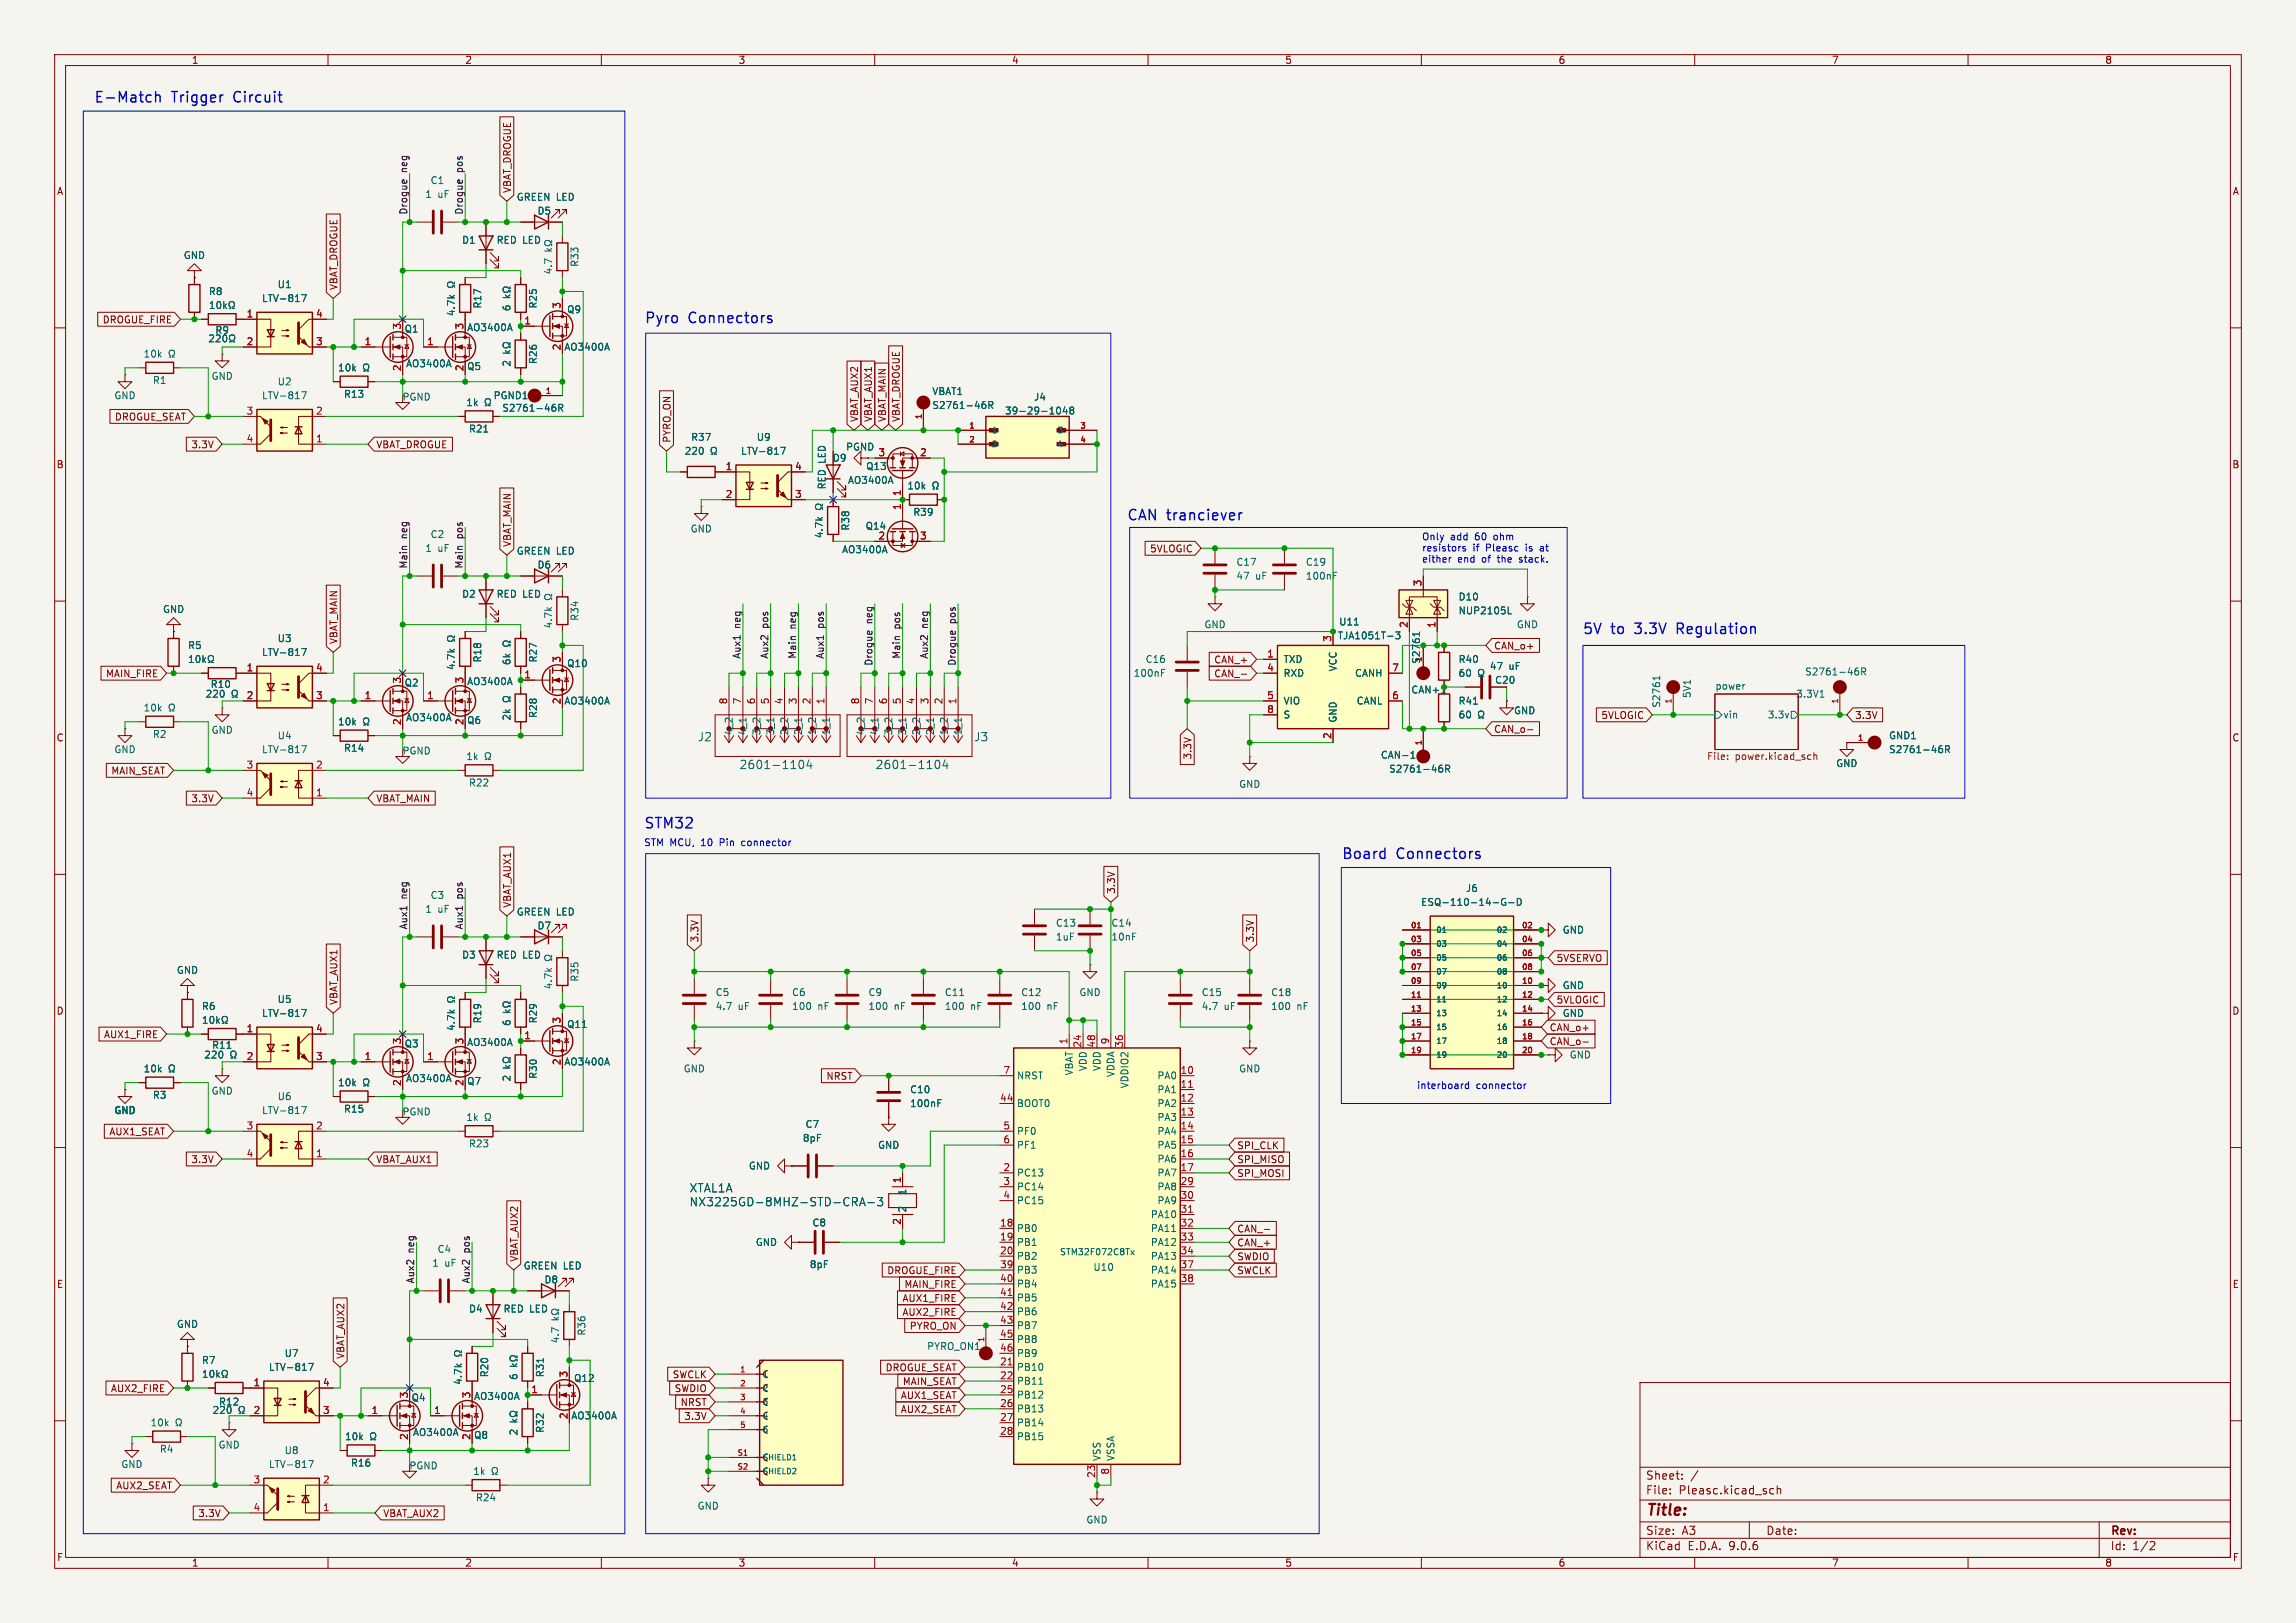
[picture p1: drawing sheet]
<svg xmlns="http://www.w3.org/2000/svg" width="420mm" height="297mm" viewBox="0 0 420 297" stroke-linecap="round" stroke-linejoin="round" font-family="sans-serif">
<defs><g id="words">
<text font-size="2.8" fill="#840000" x="301" y="277.9">Title:</text>
<g font-size="2.7" fill="#0000c2">
<text x="17.1" y="19.1">E-Match</text>
<text x="31.4" y="19.1">Trigger</text>
<text x="43" y="19.1">Circuit</text>
<text x="117.8" y="59.5">Pyro</text>
<text x="125.9" y="59.5">Connectors</text>
<text x="206" y="95.6">CAN tranciever</text>
<text x="289.4" y="116.4">5V</text>
<text x="294.7" y="116.4">to</text>
<text x="299.3" y="116.4">3.3V</text>
<text x="307.3" y="116.4">Regulation</text>
<text x="117.7" y="152">STM32</text>
<text x="245.3" y="157.5">Board</text>
<text x="255.4" y="157.5">Connectors</text>
</g>
<g font-size="2.1" fill="#006464">
<text x="127.6" y="135.9">J2</text>
<text x="178.1" y="135.9">J3</text>
<text x="135.2" y="140.9">2601-1104</text>
<text x="160.1" y="140.9">2601-1104</text>
<text x="126" y="221">NX3225GD-8MHZ-STD-CRA-3</text>
<text x="126" y="218.4">XTAL1A</text>
</g>
<g font-size="2.1" fill="#840000">
<text x="301" y="273.7">File:</text>
<text x="301" y="271">Sheet:</text>
<text x="307.1" y="273.7">Pleasc.kicad_sch</text>
<text x="301" y="281.1">Size:</text>
<text x="307.6" y="281.1">A3</text>
<text x="323" y="281.1">Date:</text>
<text x="386" y="281.3">Rev:</text>
<text x="301" y="283.9">KiCad</text>
<text x="308.7" y="283.9">E.D.A.</text>
<text x="316.3" y="283.9">9.0.6</text>
<text x="386" y="283.9">Id:</text>
<text x="390.1" y="283.9">1/2</text>
</g>
<g font-size="1.8" fill="#840000">
<text x="35" y="11.9">1</text>
<text x="85" y="11.9">2</text>
<text x="135" y="11.9">3</text>
<text x="185" y="11.9">4</text>
<text x="235" y="11.9">5</text>
<text x="285" y="11.9">6</text>
<text x="335" y="11.9">7</text>
<text x="385" y="11.9">8</text>
<text x="10.3" y="35.9">A</text>
<text x="93.7" y="35.4" transform="rotate(-90 93.7 35.4)">VBAT_DROGUE</text>
<text x="408.3" y="35.9">A</text>
<text x="61.9" y="53.2" transform="rotate(-90 61.9 53.2)">VBAT_DROGUE</text>
<text x="18.7" y="59.4">DROGUE_FIRE</text>
<text x="85.4" y="67.9">Q5</text>
<text x="20.9" y="77.2">DROGUE_SEAT</text>
<text x="157.2" y="77.3" transform="rotate(-90 157.2 77.3)">VBAT_AUX2</text>
<text x="159.7" y="77.3" transform="rotate(-90 159.7 77.3)">VBAT_AUX1</text>
<text x="162.2" y="77.3" transform="rotate(-90 162.2 77.3)">VBAT_MAIN</text>
<text x="164.8" y="77.3" transform="rotate(-90 164.8 77.3)">VBAT_DROGUE</text>
<text x="34.9" y="82.2">3.3V</text>
<text x="68.7" y="82.2">VBAT_DROGUE</text>
<text x="122.9" y="81.1" transform="rotate(-90 122.9 81.1)">PYRO_ON</text>
<text x="10.3" y="85.9">B</text>
<text x="408.2" y="85.9">B</text>
<text x="93.7" y="100.2" transform="rotate(-90 93.7 100.2)">VBAT_MAIN</text>
<text x="210.3" y="101.3">5VLOGIC</text>
<text x="61.9" y="118" transform="rotate(-90 61.9 118)">VBAT_MAIN</text>
<text x="273.2" y="119.1">CAN_o+</text>
<text x="19.3" y="124.1">MAIN_FIRE</text>
<text x="222" y="124.1">CAN_-</text>
<text x="222" y="121.6">CAN_+</text>
<text x="292.8" y="131.8">5VLOGIC</text>
<text x="339.2" y="131.8">3.3V</text>
<text x="10.3" y="135.9">C</text>
<text x="85.4" y="132.7">Q6</text>
<text x="273.2" y="134.3">CAN_o-</text>
<text x="408.2" y="135.9">C</text>
<text x="20.3" y="141.9">MAIN_SEAT</text>
<text x="218.1" y="139.1" transform="rotate(-90 218.1 139.1)">3.3V</text>
<text x="34.9" y="147">3.3V</text>
<text x="68.7" y="147">VBAT_MAIN</text>
<text x="93.7" y="166.2" transform="rotate(-90 93.7 166.2)">VBAT_AUX1</text>
<text x="204.2" y="163.7" transform="rotate(-90 204.2 163.7)">3.3V</text>
<text x="128" y="172.6" transform="rotate(-90 128 172.6)">3.3V</text>
<text x="229.6" y="172.6" transform="rotate(-90 229.6 172.6)">3.3V</text>
<text x="284.6" y="176.2">5VSERVO</text>
<text x="10.3" y="185.9">D</text>
<text x="61.9" y="184" transform="rotate(-90 61.9 184)">VBAT_AUX1</text>
<text x="284.6" y="183.8">5VLOGIC</text>
<text x="408.2" y="185.9">D</text>
<text x="18.9" y="190.2">AUX1_FIRE</text>
<text x="283.4" y="191.5">CAN_o-</text>
<text x="283.4" y="188.9">CAN_o+</text>
<text x="151.1" y="197.8">NRST</text>
<text x="85.4" y="198.7">Q7</text>
<text x="19.9" y="208">AUX1_SEAT</text>
<text x="34.9" y="213">3.3V</text>
<text x="68.7" y="213">VBAT_AUX1</text>
<text x="226.2" y="215.6">SPI_MOSI</text>
<text x="226.2" y="210.5">SPI_CLK</text>
<text x="226.2" y="213">SPI_MISO</text>
<text x="226.2" y="225.7">CAN_-</text>
<text x="94.9" y="231" transform="rotate(-90 94.9 231)">VBAT_AUX2</text>
<text x="162.2" y="233.4">DROGUE_FIRE</text>
<text x="226.2" y="228.3">CAN_+</text>
<text x="226.2" y="230.8">SWDIO</text>
<text x="226.2" y="233.4">SWCLK</text>
<text x="10.3" y="235.9">E</text>
<text x="165" y="238.4">AUX1_FIRE</text>
<text x="165.3" y="235.9">MAIN_FIRE</text>
<text x="408.3" y="235.9">E</text>
<text x="165" y="241">AUX2_FIRE</text>
<text x="166.3" y="243.5">PYRO_ON</text>
<text x="63.2" y="248.8" transform="rotate(-90 63.2 248.8)">VBAT_AUX2</text>
<text x="161.9" y="251.1">DROGUE_SEAT</text>
<text x="20.2" y="255">AUX2_FIRE</text>
<text x="122.9" y="252.4">SWCLK</text>
<text x="123.3" y="255">SWDIO</text>
<text x="124.4" y="257.5">NRST</text>
<text x="164.7" y="256.2">AUX1_SEAT</text>
<text x="165" y="253.7">MAIN_SEAT</text>
<text x="86.6" y="263.5">Q8</text>
<text x="125.1" y="260">3.3V</text>
<text x="164.7" y="258.8">AUX2_SEAT</text>
<text x="21.2" y="272.7">AUX2_SEAT</text>
<text x="36.2" y="277.8">3.3V</text>
<text x="70" y="277.8">VBAT_AUX2</text>
<text x="10.3" y="285.9">F</text>
<text x="35" y="286.9">1</text>
<text x="85" y="286.9">2</text>
<text x="135" y="286.9">3</text>
<text x="185" y="286.9">4</text>
<text x="235" y="286.9">5</text>
<text x="285" y="286.9">6</text>
<text x="335" y="286.9">7</text>
<text x="385" y="286.9">8</text>
<text x="408.3" y="285.9">F</text>
</g>
<g font-size="1.8" fill="#0f0f0f">
<text x="74.6" y="31.6" transform="rotate(-90 74.6 31.6)">neg</text>
<text x="84.7" y="31.6" transform="rotate(-90 84.7 31.6)">pos</text>
<text x="74.6" y="39.4" transform="rotate(-90 74.6 39.4)">Drogue</text>
<text x="84.7" y="39.4" transform="rotate(-90 84.7 39.4)">Drogue</text>
<text x="74.6" y="98.6" transform="rotate(-90 74.6 98.6)">neg</text>
<text x="84.7" y="98.6" transform="rotate(-90 84.7 98.6)">pos</text>
<text x="74.6" y="104.1" transform="rotate(-90 74.6 104.1)">Main</text>
<text x="84.7" y="104.1" transform="rotate(-90 84.7 104.1)">Main</text>
<text x="135.5" y="115" transform="rotate(-90 135.5 115)">neg</text>
<text x="140.6" y="115" transform="rotate(-90 140.6 115)">pos</text>
<text x="145.7" y="115.1" transform="rotate(-90 145.7 115.1)">neg</text>
<text x="150.8" y="115" transform="rotate(-90 150.8 115)">pos</text>
<text x="159.7" y="114.2" transform="rotate(-90 159.7 114.2)">neg</text>
<text x="164.8" y="115.1" transform="rotate(-90 164.8 115.1)">pos</text>
<text x="169.8" y="115" transform="rotate(-90 169.8 115)">neg</text>
<text x="174.9" y="114.2" transform="rotate(-90 174.9 114.2)">pos</text>
<text x="135.5" y="120.7" transform="rotate(-90 135.5 120.7)">Aux1</text>
<text x="140.6" y="120.7" transform="rotate(-90 140.6 120.7)">Aux2</text>
<text x="145.7" y="120.7" transform="rotate(-90 145.7 120.7)">Main</text>
<text x="150.8" y="120.7" transform="rotate(-90 150.8 120.7)">Aux1</text>
<text x="159.7" y="121.9" transform="rotate(-90 159.7 121.9)">Drogue</text>
<text x="164.8" y="120.7" transform="rotate(-90 164.8 120.7)">Main</text>
<text x="169.8" y="120.7" transform="rotate(-90 169.8 120.7)">Aux2</text>
<text x="174.9" y="121.9" transform="rotate(-90 174.9 121.9)">Drogue</text>
<text x="74.6" y="164.5" transform="rotate(-90 74.6 164.5)">neg</text>
<text x="84.7" y="164.5" transform="rotate(-90 84.7 164.5)">pos</text>
<text x="74.6" y="170.2" transform="rotate(-90 74.6 170.2)">Aux1</text>
<text x="84.7" y="170.2" transform="rotate(-90 84.7 170.2)">Aux1</text>
<text x="75.9" y="229.3" transform="rotate(-90 75.9 229.3)">neg</text>
<text x="86" y="229.3" transform="rotate(-90 86 229.3)">pos</text>
<text x="75.9" y="234.9" transform="rotate(-90 75.9 234.9)">Aux2</text>
<text x="86" y="234.9" transform="rotate(-90 86 234.9)">Aux2</text>
</g>
<g font-size="1.8" fill="#006464">
<text x="78.7" y="33.9">C1</text>
<text x="77.7" y="36.4">1</text>
<text x="80.1" y="36.4">uF</text>
<text x="94.4" y="36.9">GREEN LED</text>
<text x="98.2" y="39.5">D5</text>
<text x="33.5" y="47.6">GND</text>
<text x="84.4" y="44.8">D1</text>
<text x="90.7" y="44.8">RED LED</text>
<text x="50.7" y="52.9">U1</text>
<text x="101.2" y="50.3" transform="rotate(-90 101.2 50.3)">4.7</text>
<text x="106" y="48.9" transform="rotate(-90 106 48.9)">R33</text>
<text x="38.1" y="54.2">R8</text>
<text x="47.8" y="55.5">LTV-817</text>
<text x="83.4" y="57.9" transform="rotate(-90 83.4 57.9)">4.7k</text>
<text x="88.2" y="56.6" transform="rotate(-90 88.2 56.6)">R17</text>
<text x="93.6" y="57" transform="rotate(-90 93.6 57)">6</text>
<text x="98.4" y="56.6" transform="rotate(-90 98.4 56.6)">R25</text>
<text x="103.6" y="57.5">Q9</text>
<text x="26.2" y="65.6">10k</text>
<text x="39.3" y="61.3">R9</text>
<text x="73.9" y="61.1">Q1</text>
<text x="85.4" y="60.8">AO3400A</text>
<text x="103.1" y="64.4">AO3400A</text>
<text x="27.9" y="70.5">R1</text>
<text x="38.6" y="69.7">GND</text>
<text x="50.7" y="70.7">U2</text>
<text x="61.7" y="68.2">10k</text>
<text x="74.2" y="67.4">AO3400A</text>
<text x="93.6" y="67.2" transform="rotate(-90 93.6 67.2)">2</text>
<text x="98.4" y="66.7" transform="rotate(-90 98.4 66.7)">R26</text>
<text x="20.8" y="73.3">GND</text>
<text x="47.8" y="73.3">LTV-817</text>
<text x="62.8" y="73">R13</text>
<text x="73.5" y="73.5">PGND</text>
<text x="85.2" y="74.5">1k</text>
<text x="90.2" y="73.3">PGND1</text>
<text x="91.8" y="75.5">S2761-46R</text>
<text x="170.4" y="72.5">VBAT1</text>
<text x="170.4" y="75">S2761-46R</text>
<text x="183.7" y="76">39-29-1048</text>
<text x="189.1" y="73.5">J4</text>
<text x="85.7" y="79.3">R21</text>
<text x="125.1" y="83.4">220</text>
<text x="126.3" y="80.9">R37</text>
<text x="135.5" y="83.4">LTV-817</text>
<text x="138.3" y="80.9">U9</text>
<text x="154.7" y="82.7">PGND</text>
<text x="151.2" y="89.7" transform="rotate(-90 151.2 89.7)">RED</text>
<text x="151.2" y="84.8" transform="rotate(-90 151.2 84.8)">LED</text>
<text x="152.2" y="84.7">D9</text>
<text x="155" y="88.7">AO3400A</text>
<text x="158.3" y="86.2">Q13</text>
<text x="165.9" y="89.8">10k</text>
<text x="167" y="94.6">R39</text>
<text x="77.7" y="101.2">1</text>
<text x="78.7" y="98.7">C2</text>
<text x="80.1" y="101.2">uF</text>
<text x="94.4" y="101.7">GREEN LED</text>
<text x="126.2" y="97.6">GND</text>
<text x="150.7" y="98.6" transform="rotate(-90 150.7 98.6)">4.7k</text>
<text x="153.9" y="101.4">AO3400A</text>
<text x="155.5" y="97.2" transform="rotate(-90 155.5 97.2)">R38</text>
<text x="158.3" y="97.1">Q14</text>
<text x="98.2" y="104.2">D6</text>
<text x="226.1" y="103.7">C17</text>
<text x="226.1" y="106.3">47</text>
<text x="229.7" y="106.3">uF</text>
<text x="238.8" y="106.3">100nF</text>
<text x="238.8" y="103.7">C19</text>
<text x="29.7" y="112.4">GND</text>
<text x="84.4" y="109.6">D2</text>
<text x="90.7" y="109.6">RED LED</text>
<text x="106" y="113.7" transform="rotate(-90 106 113.7)">R34</text>
<text x="266.7" y="112.6">NUP2105L</text>
<text x="266.7" y="110.1">D10</text>
<text x="34.3" y="119">R5</text>
<text x="50.7" y="117.7">U3</text>
<text x="101.2" y="115.1" transform="rotate(-90 101.2 115.1)">4.7k</text>
<text x="220.2" y="115.2">GND</text>
<text x="244.6" y="117.2">TJA1051T-3</text>
<text x="244.9" y="114.7">U11</text>
<text x="277.4" y="115.2">GND</text>
<text x="47.8" y="120.2">LTV-817</text>
<text x="73.9" y="125.8">Q2</text>
<text x="83.4" y="122.7" transform="rotate(-90 83.4 122.7)">4.7k</text>
<text x="85.4" y="125.6">AO3400A</text>
<text x="88.2" y="121.3" transform="rotate(-90 88.2 121.3)">R18</text>
<text x="93.6" y="121.8" transform="rotate(-90 93.6 121.8)">6k</text>
<text x="98.4" y="121.3" transform="rotate(-90 98.4 121.3)">R27</text>
<text x="103.6" y="122.3">Q10</text>
<text x="207.3" y="124.1">100nF</text>
<text x="209.5" y="121.5">C16</text>
<text x="234.7" y="121.5">TXD</text>
<text x="234.7" y="124.1">RXD</text>
<text x="244.7" y="123" transform="rotate(-90 244.7 123)">VCC</text>
<text x="247.8" y="124.1">CANH</text>
<text x="259.9" y="121.6" transform="rotate(-90 259.9 121.6)">S2761</text>
<text x="266.7" y="121.5">R40</text>
<text x="266.7" y="124.1">60</text>
<text x="272.4" y="122.8">47</text>
<text x="273.4" y="125.3">C20</text>
<text x="276" y="122.8">uF</text>
<text x="330.1" y="123.8">S2761-46R</text>
<text x="26.2" y="130.4">10k</text>
<text x="37.5" y="127.9">220</text>
<text x="38.4" y="126.1">R10</text>
<text x="93.6" y="132" transform="rotate(-90 93.6 132)">2k</text>
<text x="98.4" y="131.5" transform="rotate(-90 98.4 131.5)">R28</text>
<text x="103.1" y="129.1">AO3400A</text>
<text x="234.7" y="129.1">VIO</text>
<text x="234.7" y="131.7">S</text>
<text x="248.1" y="129.1">CANL</text>
<text x="258.1" y="127.1">CAN+1</text>
<text x="266.7" y="129.1">R41</text>
<text x="266.7" y="131.7">60</text>
<text x="276.9" y="130.9">GND</text>
<text x="303.9" y="129.6" transform="rotate(-90 303.9 129.6)">S2761</text>
<text x="309.5" y="127.8" transform="rotate(-90 309.5 127.8)">5V1</text>
<text x="313.7" y="126.3">power</text>
<text x="315.2" y="131.7">vin</text>
<text x="323.3" y="131.7">3.3v</text>
<text x="328.5" y="127.9">3.3V1</text>
<text x="27.9" y="135.2">R2</text>
<text x="38.6" y="134.5">GND</text>
<text x="50.7" y="135.5">U4</text>
<text x="61.7" y="132.9">10k</text>
<text x="62.8" y="137.8">R14</text>
<text x="74.2" y="132.2">AO3400A</text>
<text x="134.2" y="134.7" transform="rotate(-90 134.2 134.7)">4_2</text>
<text x="136.8" y="134.7" transform="rotate(-90 136.8 134.7)">4_1</text>
<text x="139.3" y="134.7" transform="rotate(-90 139.3 134.7)">3_2</text>
<text x="141.8" y="134.7" transform="rotate(-90 141.8 134.7)">3_1</text>
<text x="144.4" y="134.7" transform="rotate(-90 144.4 134.7)">2_2</text>
<text x="146.9" y="134.7" transform="rotate(-90 146.9 134.7)">2_1</text>
<text x="149.5" y="134.7" transform="rotate(-90 149.5 134.7)">1_2</text>
<text x="152" y="134.7" transform="rotate(-90 152 134.7)">1_1</text>
<text x="158.3" y="134.7" transform="rotate(-90 158.3 134.7)">4_2</text>
<text x="160.9" y="134.7" transform="rotate(-90 160.9 134.7)">4_1</text>
<text x="163.4" y="134.7" transform="rotate(-90 163.4 134.7)">3_2</text>
<text x="166" y="134.7" transform="rotate(-90 166 134.7)">3_1</text>
<text x="168.5" y="134.7" transform="rotate(-90 168.5 134.7)">2_2</text>
<text x="171" y="134.7" transform="rotate(-90 171 134.7)">2_1</text>
<text x="173.6" y="134.7" transform="rotate(-90 173.6 134.7)">1_2</text>
<text x="176.1" y="134.7" transform="rotate(-90 176.1 134.7)">1_1</text>
<text x="244.7" y="132.3" transform="rotate(-90 244.7 132.3)">GND</text>
<text x="345.4" y="135.5">GND1</text>
<text x="20.8" y="138">GND</text>
<text x="47.8" y="138">LTV-817</text>
<text x="73.5" y="138.3">PGND</text>
<text x="85.2" y="139.3">1k</text>
<text x="252.5" y="139">CAN-1</text>
<text x="254" y="141.6">S2761-46R</text>
<text x="335.8" y="140.6">GND</text>
<text x="345.4" y="138">S2761-46R</text>
<text x="85.7" y="144.1">R22</text>
<text x="226.6" y="144.4">GND</text>
<text x="77.7" y="167.2">1</text>
<text x="78.7" y="164.7">C3</text>
<text x="80.1" y="167.2">uF</text>
<text x="94.4" y="167.7">GREEN LED</text>
<text x="259.9" y="166">ESQ-110-14-G-D</text>
<text x="268" y="163.4">J6</text>
<text x="98.2" y="170.3">D7</text>
<text x="193" y="172.3">1uF</text>
<text x="193" y="169.8">C13</text>
<text x="203.2" y="169.8">C14</text>
<text x="203.2" y="172.3">10nF</text>
<text x="285.8" y="171">GND</text>
<text x="32.3" y="178.4">GND</text>
<text x="84.4" y="175.6">D3</text>
<text x="90.7" y="175.6">RED LED</text>
<text x="106" y="179.7" transform="rotate(-90 106 179.7)">R35</text>
<text x="36.8" y="185">R6</text>
<text x="50.7" y="183.7">U5</text>
<text x="101.2" y="181.1" transform="rotate(-90 101.2 181.1)">4.7k</text>
<text x="130.8" y="182.5">C5</text>
<text x="130.8" y="185">4.7</text>
<text x="135" y="185">uF</text>
<text x="144.8" y="182.5">C6</text>
<text x="144.8" y="185">100</text>
<text x="149.6" y="185">nF</text>
<text x="158.8" y="182.5">C9</text>
<text x="158.8" y="185">100</text>
<text x="163.6" y="185">nF</text>
<text x="172.7" y="185">100</text>
<text x="172.7" y="182.5">C11</text>
<text x="177.5" y="185">nF</text>
<text x="186.7" y="185">100</text>
<text x="186.7" y="182.5">C12</text>
<text x="191.5" y="185">nF</text>
<text x="197.4" y="182.5">GND</text>
<text x="219.7" y="182.5">C15</text>
<text x="219.7" y="185">4.7</text>
<text x="223.9" y="185">uF</text>
<text x="232.4" y="185">100</text>
<text x="232.4" y="182.5">C18</text>
<text x="237.2" y="185">nF</text>
<text x="285.8" y="181.2">GND</text>
<text x="47.8" y="186.3">LTV-817</text>
<text x="73.9" y="191.9">Q3</text>
<text x="83.4" y="188.8" transform="rotate(-90 83.4 188.8)">4.7k</text>
<text x="85.4" y="191.6">AO3400A</text>
<text x="88.2" y="187.4" transform="rotate(-90 88.2 187.4)">R19</text>
<text x="93.6" y="187.8" transform="rotate(-90 93.6 187.8)">6</text>
<text x="98.4" y="187.4" transform="rotate(-90 98.4 187.4)">R29</text>
<text x="103.6" y="188.3">Q11</text>
<text x="285.8" y="186.3">GND</text>
<text x="26.2" y="196.4">10k</text>
<text x="37.3" y="193.9">220</text>
<text x="38.7" y="192.1">R11</text>
<text x="98.4" y="197.5" transform="rotate(-90 98.4 197.5)">R30</text>
<text x="103.1" y="195.2">AO3400A</text>
<text x="125" y="196.4">GND</text>
<text x="185.9" y="197.7">NRST</text>
<text x="196.4" y="196.9" transform="rotate(-90 196.4 196.9)">VBAT</text>
<text x="199" y="196.1" transform="rotate(-90 199 196.1)">VDD</text>
<text x="201.5" y="196.1" transform="rotate(-90 201.5 196.1)">VDD</text>
<text x="204.1" y="197.2" transform="rotate(-90 204.1 197.2)">VDDA</text>
<text x="211.6" y="197.7">PA0</text>
<text x="226.6" y="196.4">GND</text>
<text x="287" y="193.9">GND</text>
<text x="27.9" y="201.3">R3</text>
<text x="38.6" y="200.5">GND</text>
<text x="50.7" y="201.5">U6</text>
<text x="61.7" y="199">10k</text>
<text x="62.8" y="203.8">R15</text>
<text x="74.2" y="198.2">AO3400A</text>
<text x="93.6" y="198" transform="rotate(-90 93.6 198)">2</text>
<text x="166.4" y="202.8">100nF</text>
<text x="166.4" y="200.3">C10</text>
<text x="185.9" y="202.8">BOOT0</text>
<text x="206.6" y="199.3" transform="rotate(-90 206.6 199.3)">VDDIO2</text>
<text x="211.6" y="200.3">PA1</text>
<text x="211.6" y="202.8">PA2</text>
<text x="20.7" y="204.2">GND</text>
<text x="47.8" y="204.1">LTV-817</text>
<text x="73.5" y="204.3">PGND</text>
<text x="85.2" y="205.3">1k</text>
<text x="146.8" y="209.1">8pF</text>
<text x="147.2" y="206.6">C7</text>
<text x="185.9" y="207.9">PF0</text>
<text x="211.6" y="205.3">PA3</text>
<text x="211.6" y="207.9">PA4</text>
<text x="85.7" y="210.2">R23</text>
<text x="136.9" y="214.2">GND</text>
<text x="160.5" y="210.4">GND</text>
<text x="185.9" y="210.4">PF1</text>
<text x="185.9" y="215.5">PC13</text>
<text x="211.6" y="210.4">PA5</text>
<text x="211.6" y="213">PA6</text>
<text x="211.6" y="215.5">PA7</text>
<text x="166" y="222" transform="rotate(-90 166 222)">2</text>
<text x="166" y="218.8" transform="rotate(-90 166 218.8)">1</text>
<text x="185.9" y="218">PC14</text>
<text x="185.9" y="220.6">PC15</text>
<text x="211.6" y="218">PA8</text>
<text x="211.6" y="220.6">PA9</text>
<text x="148.5" y="224.6">C8</text>
<text x="185.9" y="225.7">PB0</text>
<text x="210.4" y="223.1">PA10</text>
<text x="210.4" y="225.7">PA11</text>
<text x="79" y="232">1</text>
<text x="79.9" y="229.5">C4</text>
<text x="81.4" y="232">uF</text>
<text x="95.7" y="232.5">GREEN LED</text>
<text x="138.2" y="228.2">GND</text>
<text x="148" y="232.3">8pF</text>
<text x="185.9" y="228.2">PB1</text>
<text x="185.9" y="230.7">PB2</text>
<text x="185.9" y="233.3">PB3</text>
<text x="199.9" y="232.8">U10</text>
<text x="210.4" y="228.2">PA12</text>
<text x="210.4" y="230.7">PA13</text>
<text x="210.4" y="233.3">PA14</text>
<text x="99.5" y="235.1">D8</text>
<text x="185.9" y="235.8">PB4</text>
<text x="185.9" y="238.4">PB5</text>
<text x="210.4" y="235.8">PA15</text>
<text x="32.3" y="243.2">GND</text>
<text x="85.7" y="240.4">D4</text>
<text x="92" y="240.4">RED LED</text>
<text x="102.5" y="245.9" transform="rotate(-90 102.5 245.9)">4.7</text>
<text x="107.3" y="244.5" transform="rotate(-90 107.3 244.5)">R36</text>
<text x="185.9" y="240.9">PB6</text>
<text x="185.9" y="243.4">PB7</text>
<text x="185.9" y="246">PB8</text>
<text x="36.8" y="249.8">R7</text>
<text x="49.1" y="251.1">LTV-817</text>
<text x="52" y="248.5">U7</text>
<text x="169.5" y="247.2">PYRO_ON1</text>
<text x="185.9" y="248.5">PB9</text>
<text x="185.9" y="251.1">PB10</text>
<text x="40" y="257.4">R12</text>
<text x="75.2" y="256.6">Q4</text>
<text x="84.7" y="253.5" transform="rotate(-90 84.7 253.5)">4.7k</text>
<text x="86.6" y="256.4">AO3400A</text>
<text x="89.5" y="252.1" transform="rotate(-90 89.5 252.1)">R20</text>
<text x="94.8" y="252.6" transform="rotate(-90 94.8 252.6)">6</text>
<text x="99.7" y="252.1" transform="rotate(-90 99.7 252.1)">R31</text>
<text x="104.9" y="253.1">Q12</text>
<text x="185.9" y="253.6">PB11</text>
<text x="185.9" y="256.1">PB12</text>
<text x="27.4" y="261.2">10k</text>
<text x="38.8" y="258.9">220</text>
<text x="63" y="263.8">10k</text>
<text x="75.4" y="263">AO3400A</text>
<text x="94.8" y="262.8" transform="rotate(-90 94.8 262.8)">2</text>
<text x="99.7" y="262.3" transform="rotate(-90 99.7 262.3)">R32</text>
<text x="104.4" y="259.9">AO3400A</text>
<text x="185.9" y="258.7">PB13</text>
<text x="185.9" y="261.2">PB14</text>
<text x="185.9" y="263.8">PB15</text>
<text x="22.1" y="268.8">GND</text>
<text x="29.1" y="266">R4</text>
<text x="39.9" y="265.3">GND</text>
<text x="49.1" y="268.8">LTV-817</text>
<text x="52" y="266.3">U8</text>
<text x="64.1" y="268.6">R16</text>
<text x="74.8" y="269.1">PGND</text>
<text x="201.5" y="267.5" transform="rotate(-90 201.5 267.5)">VSS</text>
<text x="204.1" y="267.5" transform="rotate(-90 204.1 267.5)">VSSA</text>
<text x="86.5" y="270.1">1k</text>
<text x="87" y="274.9">R24</text>
<text x="127.5" y="276.5">GND</text>
<text x="198.6" y="279">GND</text>
</g>
<g font-size="1.8" fill="#a90000">
<text x="45" y="58.2">1</text>
<text x="57.7" y="58.2">4</text>
<text x="95.8" y="59.4">1</text>
<text x="102.6" y="56.6" transform="rotate(-90 102.6 56.6)">3</text>
<text x="45" y="63.2">2</text>
<text x="57.7" y="63.2">3</text>
<text x="66.6" y="63.2">1</text>
<text x="73.4" y="60.4" transform="rotate(-90 73.4 60.4)">3</text>
<text x="78" y="63.2">1</text>
<text x="84.8" y="60.4" transform="rotate(-90 84.8 60.4)">3</text>
<text x="102.6" y="64.2" transform="rotate(-90 102.6 64.2)">2</text>
<text x="73.4" y="68" transform="rotate(-90 73.4 68)">2</text>
<text x="84.8" y="68" transform="rotate(-90 84.8 68)">2</text>
<text x="45" y="75.9">3</text>
<text x="57.7" y="75.9">2</text>
<text x="45" y="81">4</text>
<text x="57.7" y="81">1</text>
<text x="160.6" y="83.6">3</text>
<text x="168.2" y="83.6">2</text>
<text x="132.6" y="86.1">1</text>
<text x="145.3" y="86.1">4</text>
<text x="132.6" y="91.2">2</text>
<text x="145.3" y="91.2">3</text>
<text x="164.8" y="93.4" transform="rotate(-90 164.8 93.4)">1</text>
<text x="164.8" y="90.9" transform="rotate(-90 164.8 90.9)">1</text>
<text x="160.6" y="98.8">2</text>
<text x="168.2" y="98.8">3</text>
<text x="260.1" y="107.4" transform="rotate(-90 260.1 107.4)">3</text>
<text x="243.6" y="117.5" transform="rotate(-90 243.6 117.5)">3</text>
<text x="257.6" y="115" transform="rotate(-90 257.6 115)">2</text>
<text x="262.6" y="115" transform="rotate(-90 262.6 115)">1</text>
<text x="45" y="122.9">1</text>
<text x="57.7" y="122.9">4</text>
<text x="73.4" y="125.2" transform="rotate(-90 73.4 125.2)">3</text>
<text x="84.8" y="125.2" transform="rotate(-90 84.8 125.2)">3</text>
<text x="95.8" y="124.2">1</text>
<text x="102.6" y="121.4" transform="rotate(-90 102.6 121.4)">3</text>
<text x="231.7" y="120.4">1</text>
<text x="231.7" y="122.9">4</text>
<text x="254.6" y="122.9">7</text>
<text x="45" y="128">2</text>
<text x="57.7" y="128">3</text>
<text x="66.6" y="128">1</text>
<text x="78" y="128">1</text>
<text x="102.6" y="129" transform="rotate(-90 102.6 129)">2</text>
<text x="133.1" y="129" transform="rotate(-90 133.1 129)">8</text>
<text x="135.6" y="129" transform="rotate(-90 135.6 129)">7</text>
<text x="138.2" y="129" transform="rotate(-90 138.2 129)">6</text>
<text x="140.7" y="129" transform="rotate(-90 140.7 129)">5</text>
<text x="143.3" y="129" transform="rotate(-90 143.3 129)">4</text>
<text x="145.8" y="129" transform="rotate(-90 145.8 129)">3</text>
<text x="148.3" y="129" transform="rotate(-90 148.3 129)">2</text>
<text x="150.9" y="129" transform="rotate(-90 150.9 129)">1</text>
<text x="157.2" y="129" transform="rotate(-90 157.2 129)">8</text>
<text x="159.8" y="129" transform="rotate(-90 159.8 129)">7</text>
<text x="162.3" y="129" transform="rotate(-90 162.3 129)">6</text>
<text x="164.8" y="129" transform="rotate(-90 164.8 129)">5</text>
<text x="167.4" y="129" transform="rotate(-90 167.4 129)">4</text>
<text x="169.9" y="129" transform="rotate(-90 169.9 129)">3</text>
<text x="172.5" y="129" transform="rotate(-90 172.5 129)">2</text>
<text x="175" y="129" transform="rotate(-90 175 129)">1</text>
<text x="231.7" y="128">5</text>
<text x="231.7" y="130.6">8</text>
<text x="254.6" y="128">6</text>
<text x="73.4" y="132.8" transform="rotate(-90 73.4 132.8)">2</text>
<text x="84.8" y="132.8" transform="rotate(-90 84.8 132.8)">2</text>
<text x="243.6" y="135.3" transform="rotate(-90 243.6 135.3)">2</text>
<text x="45" y="140.7">3</text>
<text x="57.7" y="140.7">2</text>
<text x="45" y="145.8">4</text>
<text x="57.7" y="145.8">1</text>
<text x="45" y="189">1</text>
<text x="57.7" y="189">4</text>
<text x="73.4" y="191.2" transform="rotate(-90 73.4 191.2)">3</text>
<text x="84.8" y="191.2" transform="rotate(-90 84.8 191.2)">3</text>
<text x="95.8" y="190.2">1</text>
<text x="102.6" y="187.4" transform="rotate(-90 102.6 187.4)">3</text>
<text x="195.3" y="191.2" transform="rotate(-90 195.3 191.2)">1</text>
<text x="197.9" y="191.8" transform="rotate(-90 197.9 191.8)">24</text>
<text x="200.4" y="191.8" transform="rotate(-90 200.4 191.8)">48</text>
<text x="202.9" y="191.2" transform="rotate(-90 202.9 191.2)">9</text>
<text x="205.5" y="191.8" transform="rotate(-90 205.5 191.8)">36</text>
<text x="57.7" y="194.1">3</text>
<text x="66.6" y="194.1">1</text>
<text x="78" y="194.1">1</text>
<text x="102.6" y="195" transform="rotate(-90 102.6 195)">2</text>
<text x="183.4" y="196.6">7</text>
<text x="215.9" y="196.6">10</text>
<text x="73.4" y="198.8" transform="rotate(-90 73.4 198.8)">2</text>
<text x="84.8" y="198.8" transform="rotate(-90 84.8 198.8)">2</text>
<text x="182.8" y="201.7">44</text>
<text x="215.9" y="199.1">11</text>
<text x="215.9" y="201.7">12</text>
<text x="45" y="206.8">3</text>
<text x="57.7" y="206.8">2</text>
<text x="183.4" y="206.8">5</text>
<text x="183.4" y="209.3">6</text>
<text x="215.9" y="204.2">13</text>
<text x="215.9" y="206.8">14</text>
<text x="215.9" y="209.3">15</text>
<text x="45" y="211.8">4</text>
<text x="57.7" y="211.8">1</text>
<text x="183.4" y="214.4">2</text>
<text x="215.9" y="211.8">16</text>
<text x="215.9" y="214.4">17</text>
<text x="164.8" y="216.6" transform="rotate(-90 164.8 216.6)">1</text>
<text x="183.4" y="216.9">3</text>
<text x="183.4" y="219.5">4</text>
<text x="215.9" y="216.9">29</text>
<text x="215.9" y="219.5">30</text>
<text x="215.9" y="222">31</text>
<text x="164.8" y="224.2" transform="rotate(-90 164.8 224.2)">2</text>
<text x="182.8" y="224.5">18</text>
<text x="182.8" y="227.1">19</text>
<text x="215.9" y="224.5">32</text>
<text x="215.9" y="227.1">33</text>
<text x="182.8" y="229.6">20</text>
<text x="182.8" y="232.2">39</text>
<text x="215.9" y="229.6">34</text>
<text x="215.9" y="232.2">37</text>
<text x="182.8" y="234.7">40</text>
<text x="182.8" y="237.2">41</text>
<text x="182.8" y="239.8">42</text>
<text x="215.9" y="234.7">38</text>
<text x="182.8" y="242.3">43</text>
<text x="182.8" y="244.9">45</text>
<text x="182.8" y="247.4">46</text>
<text x="182.8" y="249.9">21</text>
<text x="46.3" y="253.7">1</text>
<text x="59" y="253.7">4</text>
<text x="74.7" y="256" transform="rotate(-90 74.7 256)">3</text>
<text x="86.1" y="256" transform="rotate(-90 86.1 256)">3</text>
<text x="97.1" y="255">1</text>
<text x="103.9" y="252.2" transform="rotate(-90 103.9 252.2)">3</text>
<text x="182.8" y="252.5">22</text>
<text x="182.8" y="255">25</text>
<text x="182.8" y="257.6">26</text>
<text x="46.3" y="258.8">2</text>
<text x="59" y="258.8">3</text>
<text x="67.9" y="258.8">1</text>
<text x="74.7" y="263.6" transform="rotate(-90 74.7 263.6)">2</text>
<text x="79.3" y="258.8">1</text>
<text x="86.1" y="263.6" transform="rotate(-90 86.1 263.6)">2</text>
<text x="103.9" y="259.8" transform="rotate(-90 103.9 259.8)">2</text>
<text x="182.8" y="260.1">27</text>
<text x="182.8" y="262.6">28</text>
<text x="202.9" y="269.9" transform="rotate(-90 202.9 269.9)">8</text>
<text x="46.3" y="271.5">3</text>
<text x="59" y="271.5">2</text>
<text x="200.4" y="270.6" transform="rotate(-90 200.4 270.6)">23</text>
<text x="46.3" y="276.6">4</text>
<text x="59" y="276.6">1</text>
</g>
<g font-size="1.8" fill="#0000c2">
<text x="260" y="99.2">Only</text>
<text x="260" y="101.2">resistors</text>
<text x="265.3" y="99.2">add</text>
<text x="269.4" y="101.2">if</text>
<text x="269.9" y="99.2">60</text>
<text x="271.9" y="101.2">Pleasc</text>
<text x="273.5" y="99.2">ohm</text>
<text x="279.4" y="101.2">is</text>
<text x="282.2" y="101.2">at</text>
<text x="260" y="103.3">either</text>
<text x="266.6" y="103.3">end</text>
<text x="271.2" y="103.3">of</text>
<text x="274.2" y="103.3">the</text>
<text x="278.4" y="103.3">stack.</text>
<text x="117.7" y="155">STM MCU,</text>
<text x="128.4" y="155">10</text>
<text x="131.9" y="155">Pin</text>
<text x="136.1" y="155">connector</text>
<text x="259.1" y="199.5">interboard</text>
<text x="270" y="199.5">connector</text>
</g>
<g font-size="1.8" fill="#725600">
<text x="312.2" y="139.4">File:</text>
<text x="317.4" y="139.4">power.kicad_sch</text>
</g>
<text font-size="1.6" fill="#006464" x="193.8" y="229.9">STM32F072C8Tx</text>
<g font-size="1.4" fill="#a90000">
<text x="99.7" y="72.1">1</text>
<text x="168.7" y="76.8" transform="rotate(-90 168.7 76.8)">1</text>
<text x="177.2" y="78.5">1</text>
<text x="177.2" y="81">2</text>
<text x="197.5" y="78.5">3</text>
<text x="197.5" y="81">4</text>
<text x="260.1" y="121.3" transform="rotate(-90 260.1 121.3)">1</text>
<text x="305.8" y="128.9" transform="rotate(-90 305.8 128.9)">1</text>
<text x="336.3" y="128.9" transform="rotate(-90 336.3 128.9)">1</text>
<text x="260.1" y="136.5" transform="rotate(-90 260.1 136.5)">1</text>
<text x="339.7" y="135.6">1</text>
<text x="258" y="169.9">01</text>
<text x="258" y="172.5">03</text>
<text x="278.3" y="169.9">02</text>
<text x="278.3" y="172.5">04</text>
<text x="258" y="175">05</text>
<text x="258" y="177.5">07</text>
<text x="278.3" y="175">06</text>
<text x="278.3" y="177.5">08</text>
<text x="258" y="180.1">09</text>
<text x="258" y="182.6">11</text>
<text x="258" y="185.2">13</text>
<text x="278.3" y="180.1">10</text>
<text x="278.3" y="182.6">12</text>
<text x="278.3" y="185.2">14</text>
<text x="258" y="187.7">15</text>
<text x="258" y="190.2">17</text>
<text x="278.3" y="187.7">16</text>
<text x="278.3" y="190.2">18</text>
<text x="258" y="192.8">19</text>
<text x="278.3" y="192.8">20</text>
<text x="135.3" y="251.2">1</text>
<text x="135.3" y="253.7">2</text>
<text x="135.3" y="256.3">3</text>
<text x="135.3" y="258.8">4</text>
<text x="135.3" y="261.4">5</text>
<text x="134.8" y="266.4">S1</text>
<text x="134.8" y="269">S2</text>
</g>
<g font-size="1.4" fill="#006464">
<text x="181.4" y="79.5">1</text>
<text x="181.4" y="82">2</text>
<text x="193.3" y="79.5">3</text>
<text x="193.3" y="82">4</text>
<text x="262.6" y="170.9">01</text>
<text x="262.6" y="173.5">03</text>
<text x="273.7" y="170.9">02</text>
<text x="273.7" y="173.5">04</text>
<text x="262.6" y="176">05</text>
<text x="262.6" y="178.5">07</text>
<text x="273.7" y="176">06</text>
<text x="273.7" y="178.5">08</text>
<text x="262.6" y="181.1">09</text>
<text x="262.6" y="183.6">11</text>
<text x="273.7" y="181.1">10</text>
<text x="273.7" y="183.6">12</text>
<text x="262.6" y="186.2">13</text>
<text x="262.6" y="188.7">15</text>
<text x="262.6" y="191.2">17</text>
<text x="273.7" y="186.2">14</text>
<text x="273.7" y="188.7">16</text>
<text x="273.7" y="191.2">18</text>
<text x="262.6" y="193.8">19</text>
<text x="273.7" y="193.8">20</text>
<text x="180.1" y="245.7" transform="rotate(-90 180.1 245.7)">1</text>
<text x="139.4" y="252.2">1</text>
<text x="139.4" y="254.7">2</text>
<text x="139.4" y="257.3">3</text>
<text x="139.4" y="259.8">4</text>
<text x="139.4" y="262.4">5</text>
<text x="139.4" y="267.4">SHIELD1</text>
<text x="139.4" y="270">SHIELD2</text>
</g>
</g></defs>
<path d="M0 0h420v297h-420z" fill="#f5f4ef" stroke="#f5f4ef" stroke-width=".18"/>
<g fill="none" stroke="#840000" stroke-width=".18">
<path d="M10 10h400v277h-400zM12 12h396v273h-396zM60 10v2M110 10v2M160 10v2M210 10v2M260 10v2M310 10v2M360 10v2M10 60h2M408 60h2M10 110h2"/>
<path d="M85.1 115.6v1.2M408 110h2M85.1 121.9v1.3M313.7 127h15.2v10.2h-15.2zM336.5 125.7v5.1M10 160h2M408 160h2M127 190.5v1.3h1.3l-1.3 1.2-1.3-1.2h1.3M127 190.5h.1M10 210h2M408 210h2M300 253h108v32h-108z"/>
<path d="M10 260h2M300 278.5h108M300 274.5h108M300 268.5h108M305.5 273.2v.2M305.5 272.5v.1M307.7 270.5v.2M307.7 269.8v.1M310.6 269.1l-1.3 1.9M320 278.5v3M323.8 273.2l.2 .2 .4-.1M324.4 272.5l-.4-.1-.2 .1"/>
<path d="M325.1 272.5l.2-.1 .4 .1v.9M325.1 271.9v1.5M384 278.5v6.5M408 260h2M60 285v2M110 285v2M160 285v2M210 285v2M260 285v2M300 281.5h108M310 285v2M360 285v2"/>
<path d="M393.5 282.1l.5 .1 .2 .3-1 1.1h1"/>
</g>
<path d="M83.1 116.4v.3h-.2a.54 .54 0 0 0-.8-.3 .54 .54 0 0 0-.2 .8 .58 .58 0 0 0 1-.1h.2v.3M313.7 130.2h.6l.7 .6-.7 .6h-.6zM319.1 125.3h.1M327.7 130.2h.6l.6 .6-.6 .6h-.6zM332.9 127.6h.8M339.5 122.7h.3l.2 .3-.1 .4-.4 .1M339.9 122.2l-.4 .1M340.6 122.9h.6l.1-.2-.1-.3-.6-.2v1.3M340.9 122.9l.4 .6" fill="none" stroke="#006464" stroke-width=".18"/>
<path d="M316 138.9v.1M316 138.2v.1M330.9 138.1l.4 .1M331.3 138.9l-.4 .1M331.8 138.3l.2-.2 .3 .1v.8M331.8 137.7v1.3" fill="none" stroke="#725600" stroke-width=".18"/>
<path d="M84.1 116.8h2v5.1h-2z" fill="none" stroke="#840000" stroke-width=".25"/>
<circle cx="336.5" cy="125.7" r=".63" fill="none" stroke="#840000" stroke-width="1.3"/>
<path d="M134.6 85.1h10.2v7.6h-10.2z" fill="#ffffc2"/>
<g fill="none" stroke="#840000" stroke-width=".25">
<path d="M125.7 85.3h5.1v2.1h-5.1zM134.6 85.1h10.2v7.6h-10.2zM136.5 88.3h1.3l-.6 1.2zM136.5 89.5h1.3M151.4 92.7h2v5.1h-2zM162.8 85.6h1M162.8 97.3h1M163.2 86.1h3.8M163.2 96.8h3.8M164.6 85.6h1M164.6 97.3h1M166.4 90.4h5v2.1h-5z"/>
<path d="M166.4 85.6h1M166.4 97.3h1M62.2 133.6h5.1v2h-5.1zM85.1 140h5.1v2h-5.1zM94.2 127h2.1v5.1h-2.1zM87.6 174h2.6l-1.3 2.5zM87.6 176.5h2.6M97.8 170.2l2.5 1.3-2.5 1.2zM100.3 170.2v2.5M101.9 175.3h2v5h-2zM82.8 192.4v3.8M83.3 192v1"/>
<path d="M83.3 193.8v1M83.3 195.6v1M84.1 182.9h2v5.1h-2zM94.2 182.9h2.1v5.1h-2.1zM94.2 193h2.1v5.1h-2.1zM85.1 206h5.1v2h-5.1zM88.9 238.8h2.5l-1.2 2.5zM99.1 234.9l2.5 1.3-2.5 1.3zM101.6 234.9v2.6M88.9 241.3h2.5M27.9 261.9h5.1v2h-5.1zM63.5 264.4h5.1v2h-5.1z"/>
<circle cx="165.1" cy="98.2" r="2.79"/>
<circle cx="165.1" cy="84.7" r="2.79"/>
<circle cx="84.2" cy="194.3" r="2.79"/>
</g>
<g fill="none" stroke="#840000" stroke-width=".18">
<path d="M124.5 86.4h1.2M128.3 92.7v1.3h1.2l-1.2 1.3-1.3-1.3h1.3M128.3 92.7h.1M130.8 86.4h6.4v3.3M137.2 89.5v1.9h-5.1M139.2 88.4h1.3l-.4 .1v-.2l.4 .1M139.2 89.4h1.3l-.4 .1v-.2l.4 .1M144.1 91.4h3.2M147.3 86.4h-3.2l-1.9 1.9M152.4 91.4v1.3M152.4 97.8v1.3M157.5 83.8v-1.2l-1.3 1.2 1.3 1.3v-1.3h1.2"/>
<path d="M158.7 83.8h.1M160 83.8h3.3M163.3 85.6v-2.5h3.6v2.5M163.3 97.3v2.5h3.6v-2.5M164.7 83.1l.7-.4v.7zM164.7 82.7v.7M164.8 99.4l.7 .4-.7 .4zM165.1 97.3v1.8h-5.1M165.1 91.4h1.3M165.1 86.1v10.7M165.5 99.4v.8M166.9 99.1h3.3"/>
<path d="M170.2 83.8h-5.1v1.8M171.4 91.4h1.3M61 134.6h1.2M67.3 134.6h1.3M73.7 137.2v1.2h1.2l-1.2 1.3-1.3-1.3h1.3M95.2 125.7v1.3M95.2 132.1v1.3M130.8 130.8h22.9v7.6h-22.9zM132.5 134.6l.8 1.3M133.3 133.4h2.6M133.3 125.7v10.2M134.2 134.6l-.9 1.3"/>
<path d="M135 134.6l.9 1.3M135.9 125.7v10.2M136.7 134.6l-.8 1.3M137.6 134.6l.8 1.3M138.4 133.4h2.6M138.4 125.7v10.2M139.3 134.6l-.9 1.3M140.1 134.6l.9 1.3M141 125.7v10.2M141.8 134.6l-.8 1.3M142.7 134.6l.8 1.3M143.5 133.4h2.5"/>
<path d="M143.5 125.7v10.2M144.4 134.6l-.9 1.3M145.2 134.6l.8 1.3M146 125.7v10.2M146.9 134.6l-.9 1.3M147.7 134.6l.9 1.3M148.6 133.4h2.5M148.6 125.7v10.2M149.4 134.6l-.8 1.3M150.3 134.6l.8 1.3M151.1 125.7v10.2M152 134.6l-.9 1.3"/>
<path d="M154.9 130.8h22.9v7.6h-22.9zM156.6 134.6l.9 1.3M157.5 133.4h2.5M157.5 125.7v10.2M158.3 134.6l-.8 1.3M159.2 134.6l.8 1.3M160 125.7v10.2M160.9 134.6l-.9 1.3M161.7 134.6l.9 1.3M162.6 133.4h2.5M162.6 125.7v10.2M163.4 134.6l-.8 1.3"/>
<path d="M164.3 134.6l.8 1.3M165.1 125.7v10.2M165.9 134.6l-.8 1.3M166.8 134.6l.8 1.3M167.6 133.4h2.6M167.6 125.7v10.2M168.5 134.6l-.9 1.3M169.3 134.6l.9 1.3M170.2 125.7v10.2M171 134.6l-.8 1.3M171.9 134.6l.8 1.3M172.7 133.4h2.6"/>
<path d="M172.7 125.7v10.2M173.6 134.6l-.9 1.3M174.4 134.6l.9 1.3M175.3 125.7v10.2M176.1 134.6l-.8 1.3M306.1 125.7v5.1M337.8 135.9v1.3h1.3l-1.3 1.2-1.3-1.2h1.3M337.8 135.9h.1M337.8 135.9h5.1M83.8 141h1.3M90.2 141h1.2M76.2 171.5h2.8"/>
<path d="M81 171.5h2.8M88.9 171.5v7.6M89.7 178.3l1.5 1.5v-.7v.7h-.8M89.7 177l1.5 1.6v-.8v.8h-.8M95.2 171.5h7.7M102.4 169.9v-.7h-.8h.8l-1.6 1.5M102.9 174v1.3M103.6 169.9v-.7h-.7h.7l-1.5 1.5M127 179.1v2.8M141 179.1v2.8M154.9 179.1v2.8M168.9 179.1v2.8"/>
<path d="M182.9 179.1v2.8M189.2 166.4v2.8M189.2 171.2v2.8M199.4 176.5v1.3h-1.3l1.3 1.3 1.3-1.3h-1.3M199.4 176.5h.1M199.4 166.4v2.8M199.4 171.2v2.8M77.5 194.3h5.3M83.3 192.5h2.6v3.6h-2.6M83.3 194.3h1.8v2.6M85.1 181.6v1.3M85.1 188v4.5"/>
<path d="M85.5 193.9h.7M85.9 193.9l.3 .7h-.7zM95.2 181.6v1.3M95.2 188v1.2M95.2 191.8v1.2M95.2 198.1v1.3M102.9 180.3v1.3M127 183.9v2.8M141 183.9v2.8M154.9 183.9v2.8M168.9 183.9v2.8M182.9 183.9v2.8"/>
<path d="M83.8 207h1.3M90.2 207h1.2M77.5 236.2h2.8M82.3 236.2h2.8M90.2 236.2v7.6M96.5 236.2h7.6M103.6 234.7v-.8h-.7h.7l-1.5 1.6M104.9 234.7v-.8h-.8h.8l-1.5 1.6M90.9 243.1l1.6 1.5v-.8v.8h-.8M90.9 241.8l1.6 1.5v-.7v.7h-.8M26.7 262.9h1.2M33 262.9h1.3"/>
<path d="M41.9 260.3v1.3h1.3l-1.3 1.3-1.3-1.3h1.3M41.9 260.3h.1M62.2 265.4h1.3M68.6 265.4h1.2"/>
</g>
<g fill="none" stroke="#840000" stroke-width=".51">
<path d="M142.2 87v3.8M79.2 169.4v4.1M80.8 169.4v4.1M187.2 169.4h4.1M187.2 170.9h4.1M197.4 169.4h4M197.4 170.9h4M125 182.1h4M125 183.6h4M138.9 182.1h4.1M138.9 183.6h4.1M152.9 182.1h4.1"/>
<path d="M152.9 183.6h4.1M166.9 182.1h4M166.9 183.6h4M180.8 182.1h4.1M180.8 183.6h4.1M80.5 234.2v4.1M82 234.2v4.1"/>
</g>
<g fill="#840000" stroke="#840000" stroke-width=".18">
<path d="M142.7 90.6l.6-.6 .5 1.1z"/>
<path d="M142.2 89.5l1.9 1.9z"/>
<path d="M164.7 84.3h.8l-.4 1z"/>
<path d="M165.1 97.5l.4 1.1h-.8z"/>
<path d="M83.6 194.3l1-.4v.8z"/>
<circle cx="163.3" cy="83.8" r=".25"/>
<circle cx="166.9" cy="83.8" r=".25"/>
<circle cx="166.9" cy="99.1" r=".25"/>
<circle cx="163.3" cy="99.1" r=".25"/>
<circle cx="85.1" cy="192.5" r=".25"/>
<circle cx="85.1" cy="196.1" r=".25"/>
</g>
<g fill="none" stroke="#006464" stroke-width=".18">
<path d="M130.1 83.1h.3v-.2a.54 .54 0 0 1-.3-.8 .54 .54 0 0 1 .8-.2 .58 .58 0 0 1-.2 1v.2h.4M142.8 81.9h.9l-.6 1.2M150.4 92.3v.3h-.2a.54 .54 0 0 0-.7-.3 .54 .54 0 0 0-.3 .7 .58 .58 0 0 0 1-.1h.2v.3M161.8 99.9l.5 1.3M162.9 87.2l.4 1.3M170.6 89.5h.3v-.3a.54 .54 0 0 1-.2-.7 .54 .54 0 0 1 .7-.2 .58 .58 0 0 1-.1 .9v.3h.3M66.5 132.7h.3v-.3a.54 .54 0 0 1-.3-.7 .54 .54 0 0 1 .8-.3 .58 .58 0 0 1-.1 1v.3h.3M88.7 139h.4v-.2a.54 .54 0 0 1-.3-.8 .54 .54 0 0 1 .7-.2 .58 .58 0 0 1-.1 1v.2h.3M93.3 127.5v.3h-.3a.54 .54 0 0 0-.7-.3 .54 .54 0 0 0-.2 .7 .58 .58 0 0 0 .9-.1h.3v.3M136.5 131.4v.7M141.5 131.4v.7M146.3 139.3l.2-.2a.81 .81 0 0 1 .5 .8 .81 .81 0 0 1-.5 .8l-.2-.2-.2-.4z"/>
<path d="M146.6 131.4v.7M148 139.1l-.4 1h.9M148.3 139.6v1.1M151.7 131.4v.7M160.6 131.4v.7M165.7 131.4v.7M170.8 131.4v.7M171.2 139.3l.2-.2a.81 .81 0 0 1 .5 .8 .81 .81 0 0 1-.5 .8l-.2-.2-.2-.4zM172.9 139.1l-.4 1h.9M173.2 139.6v1.1M175.8 131.4v.7M303.6 123.7v.7"/>
<path d="M303.6 124.1h-1.3l.3 .2M354.9 137h.2l.2 .2v.4l-.4 .1M355.2 136.5h-.3M355.9 137.1h.6l.1-.2v-.3l-.7-.1v1.2M356.2 137.1l.4 .6M100.9 174.8v.3h-.2a.54 .54 0 0 0-.8-.3 .54 .54 0 0 0-.2 .8 .58 .58 0 0 0 1-.1h.2v.3M83.1 182.4v.3h-.2a.54 .54 0 0 0-.8-.2 .54 .54 0 0 0-.2 .7 .58 .58 0 0 0 1-.1h.2v.3M92 185.3h1.3M92 195.4h1.3M92.4 184.8l.5 .5M92.4 194.9l.5 .5M93.3 190.1l.4 1.2"/>
<path d="M93.3 183.3v.3h-.3a.54 .54 0 0 0-.7-.2 .54 .54 0 0 0-.2 .7 .58 .58 0 0 0 .9-.1h.3v.3M93.3 193.5v.3h-.3a.54 .54 0 0 0-.7-.3 .54 .54 0 0 0-.2 .8 .58 .58 0 0 0 .9-.1h.3v.3M93.3 184.8l-.5 .3M93.3 194.9l-.5 .4M175.6 182.2h.7M88.7 205h.4v-.2a.54 .54 0 0 1-.3-.7 .54 .54 0 0 1 .7-.3 .58 .58 0 0 1-.1 1v.2h.3M32.2 260.9h.3v-.2a.54 .54 0 0 1-.3-.8 .54 .54 0 0 1 .8-.2 .58 .58 0 0 1-.1 1v.2h.3M67.8 263.5h.3v-.3a.54 .54 0 0 1-.3-.7 .54 .54 0 0 1 .7-.2 .58 .58 0 0 1-.1 .9v.3h.3"/>
</g>
<g fill="none" stroke="#840000" stroke-width="1.3">
<circle cx="306.1" cy="125.7" r=".63"/>
<circle cx="342.9" cy="135.9" r=".63"/>
</g>
<path d="M48.3 270.5h10.1v7.6h-10.1z" fill="#ffffc2"/>
<g fill="none" stroke="#840000" stroke-width=".25">
<path d="M72.6 257.2v3.8M73.2 256.8v1M73.2 258.6v1M84.1 257.2v3.8M84.6 256.8v1M84.6 258.6v1M85.3 247.6h2.1v5.1h-2.1zM95.5 257.8h2v5.1h-2zM95.5 247.6h2v5.1h-2zM48.3 270.5h10.1v7.6h-10.1zM55.2 273.7h1.3M55.9 273.7l.6 1.3h-1.3z"/>
<path d="M73.2 260.3v1.1M84.6 260.3v1.1M86.4 270.8h5v2h-5z"/>
<circle cx="74" cy="259.1" r="2.79"/>
<circle cx="85.5" cy="259.1" r="2.79"/>
</g>
<g fill="none" stroke="#840000" stroke-width=".18">
<path d="M67.3 259.1h5.3M73.2 257.3h2.5v3.6h-2.5M73.2 259.1h1.7v5.1M74.9 254v2.5M75.3 258.7h.8M75.7 258.7l.4 .6h-.8zM78.7 259.1h5.4M84.6 257.3h2.5v3.6h-2.5M84.6 259.1h1.8v2.5M86.4 246.4v1.2M86.4 252.7v4.6M86.7 258.7h.8"/>
<path d="M87.1 258.7l.4 .6h-.8zM96.5 246.4v1.2M96.5 252.7v1.3M96.5 256.5v1.3M45.7 271.8h3.2M50.8 275l-1.9 1.9h-3.2M52.6 274.8l.4 .2v-.3l-.4 .1h1.2M52.6 273.8l.4 .1v-.2l-.4 .1h1.2M55.9 273.6v3.3h5.1M61 271.8h-5.1v1.9M74.9 268v1.2h1.3l-1.3 1.3-1.2-1.3h1.2M85.1 271.8h1.3"/>
<path d="M91.4 271.8h1.3M96.5 262.9v1.3"/>
</g>
<path d="M50.8 272.4v3.8" fill="none" stroke="#840000" stroke-width=".51"/>
<g fill="#840000" stroke="#840000" stroke-width=".18">
<path d="M49.3 272.2l1 .5-.5 .5z"/>
<path d="M48.9 271.8l1.9 1.9z"/>
<path d="M84.8 259.1l1.1-.4v.8z"/>
<path d="M73.4 259.1l1-.4v.8z"/>
<circle cx="86.4" cy="257.3" r=".25"/>
<circle cx="86.4" cy="260.9" r=".25"/>
<circle cx="74.9" cy="257.3" r=".25"/>
<circle cx="74.9" cy="260.9" r=".25"/>
</g>
<g fill="none" stroke="#006464" stroke-width=".18">
<path d="M84.4 247.2v.3h-.2a.54 .54 0 0 0-.8-.3 .54 .54 0 0 0-.2 .8 .58 .58 0 0 0 1-.1h.2v.3M93.3 250h1.3M93.7 259.7l.5 .5M93.7 249.6l.5 .4M94.5 254.8l.4 1.3M94.6 259.7l-.5 .4M94.6 248.1v.3h-.3a.54 .54 0 0 0-.7-.3 .54 .54 0 0 0-.3 .8 .58 .58 0 0 0 1-.1h.3v.3M94.6 258.3v.3h-.3a.54 .54 0 0 0-.7-.3 .54 .54 0 0 0-.3 .7 .58 .58 0 0 0 1-.1h.3v.3M94.6 249.6l-.5 .3M99.4 248.6v.7M56.5 267.3h.8l-.5 1.2M83.4 261.4l.4 1.3"/>
<path d="M90 269.8h.3v-.2a.54 .54 0 0 1-.3-.8 .54 .54 0 0 1 .8-.2 .58 .58 0 0 1-.1 1v.2h.3M93.3 260.2h1.3"/>
</g>
<path d="M47 205.7h10.1v7.7h-10.1z" fill="#ffffc2"/>
<path d="M62.2 199.6h5.1v2.1h-5.1zM47 205.7h10.1v7.7h-10.1zM54 208.9h1.2M54.6 208.9l.6 1.3h-1.2zM33.3 247.6h2v5.1h-2z" fill="none" stroke="#840000" stroke-width=".25"/>
<g fill="none" stroke="#840000" stroke-width=".18">
<path d="M215.9 179.1v2.8M40.6 195.6v1.3h1.3l-1.3 1.2-1.2-1.2h1.2M40.6 195.6h.1M215.9 183.9v2.8M44.4 207h3.2M49.5 210.2l-1.9 1.9h-3.2M51.3 210.1l.4 .1v-.3l-.4 .2h1.3M51.3 209l.4 .2v-.3l-.4 .1h1.3M54.6 208.8v3.3h5.1M59.7 207h-5.1v1.9M61 200.7h1.2M67.3 200.7h1.3"/>
<path d="M73.7 203.2v1.3h1.2l-1.2 1.2-1.3-1.2h1.3M34.3 246.4v1.2M34.3 252.7v1.3"/>
</g>
<path d="M213.9 182.1h4M213.9 183.6h4M49.5 207.6v3.9" fill="none" stroke="#840000" stroke-width=".51"/>
<g fill="#840000" stroke="#840000" stroke-width=".18">
<path d="M48 207.4l1 .5-.5 .5z"/>
<path d="M47.6 207l1.9 1.9z"/>
</g>
<path d="M66.5 198.7h.3v-.2a.54 .54 0 0 1-.3-.8 .54 .54 0 0 1 .8-.2 .58 .58 0 0 1-.1 1v.2h.3M55.2 202.5h.8l-.5 1.3M37.2 252h.7M37.2 251.1l.3-.3v1.2M38.5 250.9l.2-.1a.68 .68 0 0 1 .4 .6 .68 .68 0 0 1-.4 .6l-.3-.4zM39.7 250.8v1.2M39.8 251.6l.3 .4M40.1 251.2l-.4 .5M40.6 252h.3v-.2a.54 .54 0 0 1-.2-.7 .54 .54 0 0 1 .7-.3 .58 .58 0 0 1-.1 1v.2h.3" fill="none" stroke="#006464" stroke-width=".18"/>
<path d="M48.3 252.7h10.1v7.6h-10.1z" fill="#ffffc2"/>
<path d="M26.7 197.1h5v2h-5zM39.4 253h5v2h-5zM48.3 252.7h10.1v7.6h-10.1zM50.2 255.9h1.2l-.6 1.3zM50.2 257.2h1.2" fill="none" stroke="#840000" stroke-width=".25"/>
<g fill="none" stroke="#840000" stroke-width=".18">
<path d="M228.6 179.1v2.8M25.4 198.1h1.3M31.7 198.1h1.3M34.3 180.3h1.3l-1.3-1.2-1.3 1.2h1.3v1.3M34.3 181.6h.1M228.6 190.5v1.3h-1.3l1.3 1.2 1.3-1.2h-1.3M228.6 190.5h.1M228.6 183.9v2.8M34.3 245.1h1.3l-1.3-1.3-1.3 1.3h1.3v1.3M34.3 246.4h.1M38.1 254h1.3M44.4 254h6.4v3.3"/>
<path d="M50.8 257.2v1.9h-5.1M52.8 256h1.3l-.4 .2v-.3l.4 .1M52.8 257h1.3l-.4 .2v-.3l.4 .1M57.8 259.1h3.2M61 254h-3.2l-1.9 1.9"/>
</g>
<path d="M226.6 182.1h4M226.6 183.6h4M55.9 254.6v3.8" fill="none" stroke="#840000" stroke-width=".51"/>
<g fill="#840000" stroke="#840000" stroke-width=".18">
<path d="M56.4 258.2l.5-.5 .5 1z"/>
<path d="M55.9 257.2l1.9 1.9z"/>
</g>
<path d="M30.9 196.2h.3v-.3a.54 .54 0 0 1-.2-.7 .54 .54 0 0 1 .7-.3 .58 .58 0 0 1-.1 1v.3h.3M43.7 258.6h.3v-.2a.54 .54 0 0 1-.2-.7 .54 .54 0 0 1 .7-.3 .58 .58 0 0 1-.1 1v.2h.3M56.5 249.5h.8l-.5 1.3" fill="none" stroke="#006464" stroke-width=".18"/>
<path d="M47 188h10.1v7.6h-10.1z" fill="#ffffc2"/>
<path d="M26.7 131.1h5v2h-5zM33.3 182.9h2v5.1h-2zM38.1 188.2h5.1v2h-5.1zM47 188h10.1v7.6h-10.1zM48.9 191.1h1.3l-.7 1.3zM48.9 192.4h1.3" fill="none" stroke="#840000" stroke-width=".25"/>
<g fill="none" stroke="#840000" stroke-width=".18">
<path d="M25.4 132.1h1.3M31.7 132.1h1.3M40.6 129.5v1.3h1.3l-1.3 1.3-1.2-1.3h1.2M40.6 129.5h.1M34.3 181.6v1.3M34.3 188v1.2M36.8 189.2h1.3M43.2 189.2h6.3v3.3M49.5 192.4v1.9h-5.1M51.6 191.3h1.2l-.3 .1v-.3l.3 .2M51.6 192.3h1.2l-.3 .1v-.2l.3 .1M56.5 194.3h3.2"/>
<path d="M59.7 189.2h-3.2l-1.9 1.9"/>
</g>
<path d="M54.6 189.9v3.8" fill="none" stroke="#840000" stroke-width=".51"/>
<g fill="#840000" stroke="#840000" stroke-width=".18">
<path d="M55.1 193.4l.5-.5 .5 1z"/>
<path d="M54.6 192.4l1.9 1.9z"/>
</g>
<path d="M45.4 192.7l.4-.1 .3 .4-.8 .9h.8" fill="none" stroke="#a90000" stroke-width=".18"/>
<path d="M30.9 130.1h.3v-.2a.54 .54 0 0 1-.2-.8 .54 .54 0 0 1 .7-.2 .58 .58 0 0 1-.1 1v.2h.3M37.2 187.3h.7M37.2 186.4l.3-.4v1.3M38.5 186.1l.2-.1a.68 .68 0 0 1 .4 .6 .68 .68 0 0 1-.4 .7l-.3-.5zM39.7 186v1.3M39.8 186.8l.3 .5M40.1 186.4l-.4 .5M40.6 187.3h.3v-.3a.54 .54 0 0 1-.2-.7 .54 .54 0 0 1 .7-.2 .58 .58 0 0 1-.1 .9v.3h.3M41.5 191.8h.7M42.2 193.6h.3v-.2a.54 .54 0 0 1-.3-.8 .54 .54 0 0 1 .8-.2 .58 .58 0 0 1-.1 1v.2h.3M55.2 184.7h.8l-.5 1.3" fill="none" stroke="#006464" stroke-width=".18"/>
<path d="M47 139.7h10.1v7.6h-10.1z" fill="#ffffc2"/>
<g fill="none" stroke="#840000" stroke-width=".25">
<path d="M87.6 108h2.6l-1.3 2.5zM87.6 110.5h2.6M47 139.7h10.1v7.6h-10.1zM54 142.9h1.2M54.6 142.9l.6 1.2h-1.2zM71.4 192.4v3.8M71.9 192v1M71.9 193.8v1M71.9 195.6v1M100.6 188.6v3.8M101.1 188.2v1M101.1 190v1"/>
<path d="M101.1 191.8v1"/>
<circle cx="72.8" cy="194.3" r="2.79"/>
<circle cx="102" cy="190.5" r="2.79"/>
</g>
<g fill="none" stroke="#840000" stroke-width=".18">
<path d="M168.9 73.7v5M88.9 105.4v7.6M89.7 112.3l1.5 1.5v-.8v.8h-.8M89.7 111l1.5 1.5v-.7v.7h-.8M44.4 141h3.2M49.5 144.1l-1.9 2h-3.2M51.3 144l.4 .1v-.2l-.4 .1h1.3M51.3 143l.4 .1v-.2l-.4 .1h1.3M54.6 142.7v3.4h5.1M59.7 141h-5.1v1.9M66 194.3h5.4M71.9 192.5h2.5v3.6h-2.5"/>
<path d="M71.9 194.3h1.8v5.1M73.7 189.2v2.6M74 193.9h.8M74.4 193.9l.4 .7h-.8zM95.2 190.5h5.4M101.1 188.7h2.5v3.6h-2.5M101.1 190.5h1.8v5.1M102.9 185.4v3.3M103.3 190.1h.7M103.6 190.1l.4 .7h-.7zM143.5 213.4v-1.3l-1.3 1.3 1.3 1.2v-1.2h1.3M144.8 213.4h.1"/>
</g>
<path d="M49.5 141.6v3.8" fill="none" stroke="#840000" stroke-width=".51"/>
<g fill="#840000" stroke="#840000" stroke-width=".18">
<path d="M48 141.4l1 .5-.5 .5z"/>
<path d="M47.6 141l1.9 1.9z"/>
<path d="M72.1 194.3l1.1-.4v.8z"/>
<path d="M101.3 190.5l1.1-.4v.8z"/>
<circle cx="73.7" cy="192.5" r=".25"/>
<circle cx="73.7" cy="196.1" r=".25"/>
<circle cx="102.9" cy="188.7" r=".25"/>
<circle cx="102.9" cy="192.3" r=".25"/>
</g>
<path d="M179.9 74h.2l.2 .2v.4l-.4 .1M180.2 73.5h-.3M180.9 74.1h.6l.1-.2v-.3l-.7-.1v1.2M181.2 74.1l.4 .6M55.2 136.5h.8l-.5 1.2M82.1 196.7l.4 1.2M111 193.6l.5 1.3" fill="none" stroke="#006464" stroke-width=".18"/>
<circle cx="168.9" cy="73.7" r=".63" fill="none" stroke="#840000" stroke-width="1.3"/>
<path d="M261.6 167.6h15.3v28h-15.3z" fill="#ffffc2"/>
<g fill="none" stroke="#840000" stroke-width=".25">
<path d="M263.1 119.4h2.1v5.1h-2.1zM263.1 127h2.1v5.1h-2.1zM261.6 167.6h15.3v28h-15.3zM101.9 253.4v3.8M102.4 253v1M102.4 254.8v1M102.4 256.5v1.1M103.1 240h2.1v5.1h-2.1z"/>
<circle cx="103.3" cy="255.3" r="2.79"/>
</g>
<g fill="none" stroke="#840000" stroke-width=".18">
<path d="M264.2 118.1v1.3M264.2 124.5v2.5M264.2 132.1v1.3M268 125.7h2.8M272.8 125.7h2.8M275.6 128.3v1.2h1.3l-1.3 1.3-1.3-1.3h1.3M275.6 128.3h.1M256.5 170.2h5.1M256.5 172.7h5.1M256.5 175.3h5.1M256.5 177.8h5.1M276.9 170.2h5"/>
<path d="M276.9 172.7h5M276.9 175.3h5M276.9 177.8h5M281.9 170.2h1.3v-1.3l1.3 1.3-1.3 1.3v-1.3M281.9 170.2h.1M162.6 196.9v2.7M256.5 180.3h5.1M256.5 182.9h5.1M256.5 185.4h5.1M256.5 188h5.1M256.5 190.5h5.1M256.5 193h5.1"/>
<path d="M276.9 180.3h5M276.9 182.9h5M276.9 185.4h5M276.9 188h5M276.9 190.5h5M276.9 193h5M281.9 185.4h1.3v-1.2l1.3 1.2-1.3 1.3v-1.3M281.9 185.4h.1M281.9 180.3h1.3v-1.2l1.3 1.2-1.3 1.3v-1.3M281.9 180.3h.1M144.8 213.4h2.8M149.6 213.4h2.8"/>
<path d="M162.6 204.5v1.2h1.2l-1.2 1.3-1.3-1.3h1.3M162.6 204.5h.1M162.6 201.7v2.8M165.1 214.6v2.6M104.1 238.8v1.2M144.8 227.3v-1.2l-1.3 1.2 1.3 1.3v-1.3h1.2M146 227.3h.1M146 227.3h2.8M150.9 227.3h2.8M165.1 222.2v2.6M96.5 255.3h5.4M102.4 253.5h2.5v3.5h-2.5"/>
<path d="M102.4 255.3h1.7v5M104.1 245.1v1.3M104.1 250.2v3.3M104.5 254.9h.8M104.9 254.9l.4 .6h-.8z"/>
</g>
<g fill="none" stroke="#006464" stroke-width=".18">
<path d="M269.5 128.8h.8M270.4 123.8h.3v-.3a.54 .54 0 0 1-.2-.7 .54 .54 0 0 1 .7-.2 .58 .58 0 0 1-.1 .9v.3h.3M270.4 131.4h.3v-.3a.54 .54 0 0 1-.2-.7 .54 .54 0 0 1 .7-.2 .58 .58 0 0 1-.1 .9v.3h.3M263.9 170.6h.6M273.1 165.2h1M275.4 164.5a.59 .59 0 0 0-.8 .5 .59 .59 0 0 0 .8 .6v-.5h-.2M276 165.2h1M277.6 164.4a.64 .64 0 0 1 .7 .6 .64 .64 0 0 1-.7 .7zM263.9 183.3h.6M155.9 219.1h.6l.3 .3-.1 .5h-.8M156.3 219.9l.5 .8M160.5 219.1h1l-.5 .6 .4 .2v.6l-.2 .2h-.5l-.2-.2"/>
<path d="M171.6 201.8h.4M171.6 201.2h.6M102.2 239.6v.3h-.3a.54 .54 0 0 0-.7-.3 .54 .54 0 0 0-.2 .8 .58 .58 0 0 0 .9-.2h.3v.3M157.3 220.7l.5-1.6 .5 1.6M157.4 220.2h.7M158.8 220.1h1.1M100.9 241.5h1.3M101.3 241l.5 .5M102.2 241l-.5 .4M112.3 258.4l.4 1.3"/>
</g>
<path d="M259.3 169.8h.6M259.3 182.5h.6" fill="none" stroke="#a90000" stroke-width=".18"/>
<path d="M162.6 218.4h5v2.6h-5zM163.2 217.2h3.8M163.2 222.2h3.8" fill="none" stroke="#840000" stroke-width=".2"/>
<path d="M271 123.7v4.1M272.5 123.7v4.1M160.5 199.9h4.1M147.8 211.3v4.1M149.4 211.3v4.1M160.5 201.4h4.1M149.1 225.3v4.1M150.6 225.3v4.1" fill="none" stroke="#840000" stroke-width=".51"/>
<g fill="#840000" stroke="#840000" stroke-width=".18">
<path d="M102.6 255.3l1-.4v.8z"/>
<circle cx="104.1" cy="253.5" r=".25"/>
<circle cx="104.1" cy="257" r=".25"/>
</g>
<path d="M139 248.9h15.2v22.9h-15.2z" fill="#ffffc2"/>
<path d="M151.1 85.1h2.6l-1.3 2.5zM151.1 87.6h2.6M138.4 251.5h1.3M138.4 254h1.3M138.4 256.5h1.3M138.4 259.1h1.3M139 248.9h15.2v22.9h-15.2zM139.7 248.9l-1.3 1.3M138.4 261.6h1.3M138.4 266.7h1.3M138.4 269.2h1.3M138.4 270.5l1.3 1.3" fill="none" stroke="#840000" stroke-width=".25"/>
<path d="M152.4 82.6v7.6M153.2 89.4l1.5 1.5v-.7v.7h-.8M153.2 88.1l1.5 1.6v-.8v.8h-.8M222.2 100.3v2.8M222.2 105.2v2.8M133.3 251.5h5.1M133.3 254h5.1M133.3 256.5h5.1M133.3 259.1h5.1M133.3 261.6h5.1M133.3 266.7h5.1M133.3 269.2h5.1" fill="none" stroke="#840000" stroke-width=".18"/>
<path d="M145 267.2h.6" fill="none" stroke="#006464" stroke-width=".18"/>
<path d="M220.2 103.4h4.1M220.2 104.9h4.1" fill="none" stroke="#840000" stroke-width=".51"/>
<path d="M180.3 76.2h15.3v7.6h-15.3z" fill="#ffffc2"/>
<path d="M180.3 76.2h15.3v7.6h-15.3zM180.3 78.7h1.9M193.7 78.7h1.9M180.3 81.3h1.9M193.7 81.3h1.9" fill="none" stroke="#840000" stroke-width=".25"/>
<g fill="#840000" stroke="#840000" stroke-width=".18">
<path d="M181 78.4h1.6v.7h-1.6z"/>
<path d="M193.4 78.4h1.5v.7h-1.5z"/>
<path d="M193.4 81h1.5v.6h-1.5z"/>
</g>
<path d="M175.3 78.7h5M195.6 78.7h5.1M175.3 81.3h5M195.6 81.3h5.1M217.2 118.1v2.8M222.2 109.2v1.3h1.3l-1.3 1.3-1.2-1.3h1.2M222.2 109.2h.1M217.2 122.9v2.8M228.6 138.4v1.3h1.3l-1.3 1.3-1.3-1.3h1.3M228.6 138.4h.1M180.3 242.6v5" fill="none" stroke="#840000" stroke-width=".18"/>
<path d="M193.3 75l.3-.5a.68 .68 0 0 1 .4 .6 .68 .68 0 0 1-.4 .7l-.3-.5M194.8 74.4l-.3 .9h.8M195.1 74.9v.9M195.9 75l-.2-.2 .2-.3h.3l.2 .2-.2 .3M195.9 75l-.2 .3v.3l.2 .2 .4-.1 .1-.2v-.2l-.2-.3M195.9 75h.3M212.5 123.1h.4M212.5 122.5h.6" fill="none" stroke="#006464" stroke-width=".18"/>
<path d="M215.1 122.7h4.1M215.1 121.2h4.1" fill="none" stroke="#840000" stroke-width=".51"/>
<circle cx="180.3" cy="247.6" r=".63" fill="none" stroke="#840000" stroke-width="1.3"/>
<path d="M233.7 118.1h20.3v15.3h-20.3z" fill="#ffffc2"/>
<path d="M233.7 118.1h20.3v15.3h-20.3z" fill="none" stroke="#840000" stroke-width=".25"/>
<g fill="none" stroke="#840000" stroke-width=".18">
<path d="M234.9 100.3v2.8M234.9 105.2v2.8M243.8 115.6v2.5M279.4 109.2v1.3h1.3l-1.3 1.3-1.3-1.3h1.3M279.4 109.2h.1M231.1 120.7h2.6M231.1 123.2h2.6M231.1 128.3h2.6M231.1 130.8h2.6M243.8 133.4v2.5M254 123.2h2.5M254 128.3h2.5"/>
<path d="M260.3 133.4v5M129.5 270.5v1.3h1.3l-1.3 1.2-1.2-1.2h1.2M129.5 270.5h.1"/>
</g>
<path d="M244 105.3h.4M244 104.7h.6M247.7 114.4h.8M255.3 115.6h.8l-.4 .5 .3 .1v.6l-.2 .1-.5-.1M258.1 138.8h.7M258.1 137.8l.4-.3v1.3M263.4 140.5h.3l.2 .3-.1 .4-.4 .1M263.8 140l-.4 .1M264.5 140.7l.6-.1 .1-.2-.1-.3-.6-.1v1.3M264.8 140.7l.4 .6" fill="none" stroke="#006464" stroke-width=".18"/>
<path d="M232.9 103.4h4.1M232.9 104.9h4.1" fill="none" stroke="#840000" stroke-width=".51"/>
<circle cx="260.3" cy="138.4" r=".63" fill="none" stroke="#840000" stroke-width="1.3"/>
<path d="M255.9 108h8.9v5h-8.9z" fill="#ffffc2"/>
<path d="M255.9 108h8.9v5h-8.9z" fill="none" stroke="#840000" stroke-width=".25"/>
<g fill="none" stroke="#840000" stroke-width=".18">
<path d="M256.5 110.5l.7 .6h1.2l.7 .7M257.2 109.9h1.2l-.6 1.2zM257.8 111.1v-1.9h5.1v1.9M257.8 111.1l.6 1.3h-1.2zM257.8 111.1v4.5M260.3 105.4v3.8M260.3 118.1v5.1M261.6 110.5l.7 .6h1.2l.7 .7M262.3 109.9h1.2l-.6 1.2zM262.9 111.1l.6 1.3h-1.2l.6-1.3v.7M262.9 111.1v4.5M200.7 273v1.3h1.2l-1.2 1.3-1.3-1.3h1.3"/>
<path d="M200.7 273h.1"/>
</g>
<path d="M259.7 115.7v.7M259.7 116h-1.3l.3 .3M275.9 112.3h.6M263.7 126.8h.7" fill="none" stroke="#006464" stroke-width=".18"/>
<circle cx="260.3" cy="123.2" r=".63" fill="none" stroke="#840000" stroke-width="1.3"/>
<path d="M185.4 191.8h30.5v76.2h-30.5z" fill="#ffffc2"/>
<g fill="none" stroke="#840000" stroke-width=".25">
<path d="M100.6 57.8v3.8M101.1 57.4v1M101.1 59.2v1M101.1 61v1M38.1 122.2h5.1v2h-5.1zM71.4 126.4v3.8M71.9 126v1M71.9 127.8v1M71.9 129.5v1.1M82.8 126.4v3.8M83.3 126v1M83.3 127.8v1"/>
<path d="M83.3 129.5v1.1M100.6 122.6v3.8M101.1 122.2v1M101.1 124v1M101.1 125.7v1M185.4 191.8h30.5v76.2h-30.5z"/>
<circle cx="102" cy="59.7" r="2.79"/>
<circle cx="72.8" cy="128.3" r="2.79"/>
<circle cx="84.2" cy="128.3" r="2.79"/>
<circle cx="102" cy="124.5" r="2.79"/>
</g>
<g fill="none" stroke="#840000" stroke-width=".18">
<path d="M95.2 59.7h5.4M101.1 57.9h2.5v3.6h-2.5M101.1 59.7h1.8v5.1M102.9 54.6v3.3M103.3 59.3h.7M103.6 59.3l.4 .6h-.7zM102.9 119.4v3.3M22.9 133.4v1.2h1.2l-1.2 1.3-1.3-1.3h1.3M22.9 133.4h.1M36.8 123.2h1.3M43.2 123.2h1.2M66 128.3h5.4"/>
<path d="M71.9 126.5h2.5v3.5h-2.5M71.9 128.3h1.8v5.1M73.7 123.2v2.5M74 127.9h.8M74.4 127.9l.4 .6h-.8zM77.5 128.3h5.3M83.3 126.5h2.6v3.5h-2.6M83.3 128.3h1.8v2.5M85.1 123.2v3.3M85.5 127.9h.7M85.9 127.9l.3 .6h-.7zM95.2 124.5h5.4"/>
<path d="M101.1 122.7h2.5v3.5h-2.5M101.1 124.5h1.8v5M103.3 124.1h.7M103.6 124.1l.4 .6h-.7zM182.9 196.9h2.5M195.6 189.2v2.6M198.1 189.2v2.6M200.7 189.2v2.6M203.2 189.2v2.6M205.7 189.2v2.6M215.9 196.9h2.5M215.9 199.4h2.5"/>
<path d="M182.9 201.9h2.5M182.9 207h2.5M182.9 209.6h2.5M182.9 214.6h2.5M182.9 217.2h2.5M182.9 219.7h2.5M215.9 201.9h2.5M215.9 207h2.5M215.9 209.6h2.5M215.9 214.6h2.5M215.9 217.2h2.5M215.9 219.7h2.5"/>
<path d="M215.9 204.5h2.5M215.9 212.1h2.5M182.9 224.8h2.5M182.9 227.3h2.5M182.9 229.9h2.5M182.9 232.4h2.5M182.9 234.9h2.5M182.9 237.5h2.5M215.9 224.8h2.5M215.9 227.3h2.5M215.9 229.9h2.5M215.9 232.4h2.5"/>
<path d="M215.9 234.9h2.5M215.9 222.2h2.5M182.9 240h2.5M182.9 242.6h2.5M182.9 245.1h2.5M182.9 247.6h2.5M182.9 250.2h2.5M182.9 252.7h2.5M182.9 255.3h2.5M182.9 257.8h2.5M182.9 260.3h2.5M182.9 262.9h2.5"/>
<path d="M200.7 268v2.5M203.2 268v2.5"/>
</g>
<path d="M217.4 199h.7M184.4 237.1h.7M217.4 221.8h.7M184.4 249.8h.7" fill="none" stroke="#a90000" stroke-width=".18"/>
<path d="M111 62.8l.5 1.3M42.5 127.6h.3v-.3a.54 .54 0 0 1-.3-.7 .54 .54 0 0 1 .7-.2 .58 .58 0 0 1-.1 .9v.3h.3M82.1 130.6l.4 1.3M93.3 124l.4 1.3M111 127.6l.5 1.2M206.9 228.9l.6 .7M207.5 228.9l-.6 .7M214.3 225.4h.7M190 253.3h.7" fill="none" stroke="#006464" stroke-width=".18"/>
<g fill="#840000" stroke="#840000" stroke-width=".18">
<path d="M83.6 128.3l1-.4v.8z"/>
<path d="M72.1 128.3l1.1-.4v.8z"/>
<path d="M101.3 124.5l1.1-.4v.7z"/>
<path d="M101.3 59.7l1.1-.4v.8z"/>
<circle cx="85.1" cy="126.5" r=".25"/>
<circle cx="85.1" cy="130" r=".25"/>
<circle cx="73.7" cy="126.5" r=".25"/>
<circle cx="73.7" cy="130" r=".25"/>
<circle cx="102.9" cy="122.7" r=".25"/>
<circle cx="102.9" cy="126.2" r=".25"/>
<circle cx="102.9" cy="57.9" r=".25"/>
<circle cx="102.9" cy="61.5" r=".25"/>
</g>
<path d="M47 121.9h10.1v7.6h-10.1z" fill="#ffffc2"/>
<g fill="none" stroke="#840000" stroke-width=".25">
<path d="M82.8 61.6v3.8M83.3 61.2v1M83.3 63v1M83.3 64.8v1M85.1 75.2h5.1v2h-5.1zM94.2 62.2h2.1v5.1h-2.1zM47 121.9h10.1v7.6h-10.1zM48.9 125.1h1.3l-.7 1.3zM48.9 126.4h1.3"/>
<circle cx="84.2" cy="63.5" r="2.79"/>
</g>
<g fill="none" stroke="#840000" stroke-width=".18">
<path d="M85.1 58.4v3.3M77.5 63.5h5.3M83.3 61.7h2.6v3.6h-2.6M83.3 63.5h1.8v2.5M83.8 76.2h1.3M85.5 63.1h.7M85.9 63.1l.3 .7h-.7zM90.2 76.2h1.2M95.2 61v1.2M95.2 67.3v1.3M97.8 72.4h5.1M76.2 105.4h2.8"/>
<path d="M81 105.4h2.8M44.4 123.2h5.1v3.3M49.5 126.4v1.9h-5.1M51.6 125.2h1.2l-.3 .1v-.2l.3 .1M51.6 126.2h1.2l-.3 .2v-.3l.3 .1M56.5 128.3h3.2M59.7 123.2h-3.2l-1.9 1.9"/>
</g>
<path d="M79.2 103.4v4M80.8 103.4v4M54.6 123.8v3.8" fill="none" stroke="#840000" stroke-width=".51"/>
<g fill="#840000" stroke="#840000" stroke-width=".18">
<path d="M55.1 127.4l.5-.5 .5 1z"/>
<path d="M54.6 126.4l1.9 1.9z"/>
<path d="M83.6 63.5l1-.4v.8z"/>
<circle cx="85.1" cy="61.7" r=".25"/>
<circle cx="85.1" cy="65.3" r=".25"/>
</g>
<path d="M93.3 59.3l.4 1.2M88.5 79.1h.7M88.7 74.2h.4v-.2a.54 .54 0 0 1-.3-.7 .54 .54 0 0 1 .7-.3 .58 .58 0 0 1-.1 1v.2h.3M92 64.6h1.3M92.4 64.1l.5 .5M93.3 64.1l-.5 .4M93.3 62.7v.3h-.3a.54 .54 0 0 0-.7-.3 .54 .54 0 0 0-.2 .8 .58 .58 0 0 0 .9-.2h.3v.4M101.2 74.5h.2l.3 .2-.1 .4-.4 .2M101.6 74h-.4M102.2 74.7l.6-.1 .1-.2v-.3l-.7-.1v1.3M102.5 74.7l.4 .6M55.2 118.7h.8l-.5 1.3" fill="none" stroke="#006464" stroke-width=".18"/>
<circle cx="97.8" cy="72.4" r=".63" fill="none" stroke="#840000" stroke-width="1.3"/>
<path d="M47 57.2h10.1v7.6h-10.1z" fill="#ffffc2"/>
<g fill="none" stroke="#840000" stroke-width=".25">
<path d="M34.5 52.1h2.1v5.1h-2.1zM38.1 57.4h5.1v2h-5.1zM47 57.2h10.1v7.6h-10.1zM48.9 60.3h1.3l-.7 1.3zM48.9 61.6h1.3M62.2 68.8h5.1v2.1h-5.1zM71.4 61.6v3.8M71.9 61.2v1M71.9 63v1M71.9 64.8v1"/>
<circle cx="72.8" cy="63.5" r="2.79"/>
</g>
<g fill="none" stroke="#840000" stroke-width=".18">
<path d="M35.6 49.5h1.2l-1.2-1.2-1.3 1.2h1.3v1.3M35.6 50.8h.1M35.6 50.8v1.3M35.6 57.2v1.2M36.8 58.4h1.3M43.2 58.4h6.3v3.3M59.7 58.4h-3.2l-1.9 1.9M73.7 58.4v2.6M49.5 61.6v1.9h-5.1M51.6 60.5h1.2l-.3 .1v-.3l.3 .2M51.6 61.5h1.2l-.3 .1v-.3l.3 .2M56.5 63.5h3.2"/>
<path d="M61 69.9h1.2M66 63.5h5.4M67.3 69.9h1.3M71.9 61.7h2.5v3.6h-2.5M71.9 63.5h1.8v5.1M73.7 72.4v1.3h1.2l-1.2 1.2-1.3-1.2h1.3M74 63.1h.8M74.4 63.1l.4 .7h-.8zM22.9 199.4v1.3h1.2l-1.2 1.2-1.3-1.2h1.3M22.9 199.4h.1M24.1 264.2v1.2h1.3l-1.3 1.3-1.2-1.3h1.2M24.1 264.2h.1"/>
</g>
<path d="M54.6 59.1v3.8" fill="none" stroke="#840000" stroke-width=".51"/>
<g fill="#840000" stroke="#840000" stroke-width=".18">
<path d="M55.1 62.6l.5-.5 .5 1z"/>
<path d="M54.6 61.6l1.9 1.9z"/>
<path d="M72.1 63.5l1.1-.4v.8z"/>
<circle cx="73.7" cy="61.7" r=".25"/>
<circle cx="73.7" cy="65.3" r=".25"/>
</g>
<g fill="none" stroke="#006464" stroke-width=".18">
<path d="M38.5 56.5h.7M38.5 55.6l.3-.4v1.3M39.8 55.2h.2a.68 .68 0 0 1 .4 .6 .68 .68 0 0 1-.4 .7 .84 .84 0 0 1-.2-1.3zM40.9 55.2v1.3M41.1 56l.3 .5M41.4 55.6l-.5 .5M41.9 56.5h.3v-.3a.54 .54 0 0 1-.3-.7 .54 .54 0 0 1 .8-.3 .58 .58 0 0 1-.1 1v.3h.3M55.2 53.9h.8l-.5 1.3M38.9 61.3h-.4l-.2 .1M39 61.8l-.7 .8h.8M40.2 61.8l-.7 .8h.8M40.8 61.8v.5l.3 .3 .3-.2 .1-.6"/>
<path d="M42 62l.3 .3v.3h-.3M42 61.5l.2-.2a.54 .54 0 0 1 .7 .3 .54 .54 0 0 1-.3 .7v.3h.3M66.5 67.9h.3v-.3a.54 .54 0 0 1-.3-.7 .54 .54 0 0 1 .8-.2 .58 .58 0 0 1-.1 .9v.3h.3M82.1 65.9l.4 1.2"/>
</g>
<path d="M47 74.9h10.1v7.7h-10.1z" fill="#ffffc2"/>
<g fill="none" stroke="#840000" stroke-width=".25">
<path d="M97.8 39.4l2.5 1.2-2.5 1.3zM100.3 39.4v2.5M84.1 52.1h2v5.1h-2zM87.6 43.2h2.6l-1.3 2.5zM87.6 45.7h2.6M94.2 52.1h2.1v5.1h-2.1zM101.9 44.5h2v5h-2zM26.7 66.3h5v2h-5zM47 74.9h10.1v7.7h-10.1zM54 78.1h1.2M54.6 78.1l.6 1.3h-1.2zM30.7 116.8h2.1v5.1h-2.1z"/>
<path d="M94.2 116.8h2.1v5.1h-2.1zM97.8 104.1l2.5 1.3-2.5 1.3zM100.3 104.1v2.6M101.9 109.2h2v5.1h-2z"/>
</g>
<g fill="none" stroke="#840000" stroke-width=".18">
<path d="M59.7 39.2h2.5v14.3l-1.2 1.1-1.3-1.1zM91.4 21.4h2.6v14.3l-1.3 1.1-1.3-1.1zM102.4 39.1v-.7h-.8h.8l-1.6 1.5M103.6 39.1v-.7h-.7h.7l-1.5 1.5M17.9 57.1h14l1.1 1.3-1.1 1.3h-14zM35.6 50.8h.1M35.6 50.8v1.3M35.6 57.2v1.2M36.8 58.4h1.3M43.2 58.4h3.8M57.1 58.4h2.6M73.7 58.4v2.6"/>
<path d="M76.2 40.6h2.8M81 40.6h2.8M85.1 50.8v1.3M85.1 57.2v3.8M88.9 40.6v7.7M89.7 47.5l1.5 1.5v-.7v.7h-.8M89.7 46.2l1.5 1.6v-.8v.8h-.8M95.2 40.6h7.7M95.2 50.8v1.3M95.2 57.2v1.2M95.2 59.7h2.6M102.9 43.2v1.3"/>
<path d="M102.9 49.5v1.3M102.9 54.6v2.6M20.1 74.9h14.3l1.2 1.3-1.2 1.3h-14.3zM22.9 68.6v1.3h1.2l-1.2 1.2-1.3-1.2h1.3M22.9 68.6h.1M25.4 67.3h1.3M31.7 67.3h1.3M40.6 64.8v1.2h1.3l-1.3 1.3-1.2-1.3h1.2M40.6 64.8h.1M44.4 76.2h3.2M44.4 63.5h2.6M49.5 79.4l-1.9 1.9h-3.2"/>
<path d="M51.3 79.2l.4 .2v-.3l-.4 .1h1.3M51.3 78.2l.4 .2v-.3l-.4 .1h1.3M54.6 78v3.3h5.1M57.1 63.5h2.6M59.7 76.2h-5.1v1.9M61 69.9h1.2M66 63.5h2.6M67.3 69.9h1.3M73.7 66v2.6M77.5 63.5h2.5M83.8 76.2h1.3M90.2 76.2h1.2"/>
<path d="M95.2 61v1.2M95.2 67.3v1.3M97.8 72.4h5.1M102.9 62.2v2.6M120.6 71.5h2.6v9.9l-1.3 1.2-1.3-1.2zM154.9 66.1h2.6v11.5l-1.3 1.1-1.3-1.1zM157.5 66.1h2.5v11.5l-1.3 1.1-1.2-1.1zM160 66.4h2.6v11.2l-1.3 1.1-1.3-1.1zM162.6 63.3h2.5v14.3l-1.3 1.1-1.2-1.1zM168.9 73.7v5M175.3 78.7h5M195.6 78.7h5.1"/>
<path d="M34.1 80h5.4l1.1 1.3-1.1 1.3h-5.4zM68.4 80h14.4v2.6h-14.4l-1.1-1.3zM91.4 89.3h2.6v11.2l-1.3 1.1-1.3-1.1zM124.5 86.4h1.2M130.8 86.4h3.8M132.1 91.4h2.5M144.8 91.4h2.5M144.8 86.4h2.5M152.4 82.6v2.5M152.4 87.6v2.6M152.4 91.4v1.3M152.4 97.8v1.3"/>
<path d="M158.7 83.8h.1M160 99.1h2.6M160 83.8h2.6M165.1 88.9v5.1M165.1 91.4h1.3M167.6 99.1h2.6M167.6 83.8h2.6M171.4 91.4h1.3M175.3 81.3h5M195.6 81.3h5.1M209.5 99.1h9.1l1.1 1.2-1.1 1.3h-9.1zM31.7 114.3h1.3l-1.3-1.3-1.2 1.3h1.2v1.3"/>
<path d="M31.7 115.6h.1M31.7 115.6v1.2M59.7 107.1h2.5v11.2l-1.2 1.1-1.3-1.1zM85.1 115.6v1.2M88.9 105.4v2.6M88.9 110.5v2.5M95.2 115.6v1.2M95.2 105.4h7.7M102.4 103.9v-.8h-.8h.8l-1.6 1.5M102.9 108v1.2M102.9 114.3v1.3M102.9 119.4v2.5"/>
<path d="M103.6 103.9v-.8h-.7h.7l-1.5 1.5M221.2 119.4h7.6l1.1 1.3-1.1 1.2h-7.6zM243.8 115.6v2.5M257.8 113v2.6M260.3 105.4v2.6M260.3 118.1v5.1M262.9 113v2.6M264.2 118.1v1.3M272.9 116.8h8.7v2.6h-8.7l-1.1-1.3zM18.5 121.9h10.9l1.1 1.3-1.1 1.3h-10.9zM19.4 139.7h11.2l1.1 1.3-1.1 1.2h-11.2zM31.7 121.9v1.3"/>
<path d="M36.8 123.2h1.3M43.2 123.2h3.8M44.4 128.3h2.6M57.1 123.2h2.6M57.1 128.3h2.6M61 134.6h1.2M66 128.3h2.6M67.3 134.6h1.3M73.7 123.2v2.5M73.7 130.8v2.6M77.5 128.3h2.5M85.1 121.9v3.8"/>
<path d="M95.2 121.9v1.3M95.2 125.7v1.3M95.2 132.1v1.3M95.2 124.5h2.6M102.9 127v2.5M215.9 134.5l1.3-1.1 1.2 1.1v5.4h-2.5zM221.2 121.9h7.6l1.1 1.3-1.1 1.3h-7.6zM227.1 123.4h.9M231.1 120.7h2.6M231.1 123.2h2.6M231.1 128.3h2.6M231.1 130.8h2.6"/>
<path d="M243.8 133.4v2.5M254 123.2h2.5M254 128.3h2.5M260.3 133.4v5M264.2 124.5v2.5M264.2 132.1v1.3M268 125.7h2.8M272.8 125.7h2.8M272.9 132.1h8.7v2.5h-8.7l-1.1-1.2zM275.6 128.3h.1M279.4 133.5h1M292 129.5h9.1l1.2 1.3-1.2 1.3h-9.1z"/>
<path d="M337.8 135.9h.1M337.8 135.9h5.1M338.9 129.5h5.5v2.6h-5.5l-1.1-1.3zM34.1 144.8h5.4l1.1 1.3-1.1 1.2h-5.4zM68.4 144.8h11.2v2.5h-11.2l-1.1-1.2zM91.4 155h2.6v11.5l-1.3 1.1-1.3-1.1zM201.9 158.5h2.6v5.5l-1.3 1.1-1.3-1.1zM59.7 172.8h2.5v11.5l-1.2 1.1-1.3-1.1zM88.9 171.5v2.5M88.9 176.5v2.6M95.2 171.5h2.6M100.3 171.5h2.6"/>
<path d="M125.7 167.4h2.6v5.5l-1.3 1.1-1.3-1.1zM227.3 167.4h2.6v5.5l-1.3 1.1-1.3-1.1zM256.5 170.2h5.1M256.5 172.7h5.1M256.5 175.3h5.1M256.5 177.8h5.1M276.9 170.2h5M276.9 172.7h5M276.9 175.3h5M276.9 177.8h5M281.9 170.2h.1M284.3 174h9.7v2.5h-9.7l-1.1-1.2z"/>
<path d="M18.1 188h11.3l1.1 1.2-1.1 1.3h-11.3zM22.9 199.4h.1M25.4 198.1h1.3M31.7 198.1h1.3M34.3 181.6h.1M34.3 181.6v1.3M34.3 188v1.2M36.8 189.2h1.3M43.2 189.2h3.8M44.4 194.3h2.6M57.1 194.3h2.6M57.1 189.2h2.6"/>
<path d="M66 194.3h2.6M73.7 189.2v2.6M73.7 196.9v2.5M77.5 194.3h2.5M85.1 181.6v1.3M85.1 188v3.8M95.2 181.6v1.3M95.2 188v1.2M95.2 191.8v1.2M95.2 198.1v1.3M95.2 190.5h2.6M102.9 185.4v2.6"/>
<path d="M102.9 193v2.6M150.3 195.6h6.1l1.1 1.3-1.1 1.2h-6.1zM162.6 196.9v2.7M256.5 180.3h5.1M256.5 182.9h5.1M256.5 185.4h5.1M256.5 188h5.1M256.5 190.5h5.1M256.5 193h5.1M276.9 180.3h5M276.9 182.9h5M276.9 185.4h5"/>
<path d="M276.9 188h5M276.9 190.5h5M276.9 193h5M281.9 185.4h.1M281.9 180.3h.1M283.1 189.2h8.7v2.6h-8.7l-1.2-1.3zM283.1 186.7h8.7v2.5h-8.7l-1.2-1.2zM283.2 193h1.3v-1.2l1.2 1.2-1.2 1.3v-1.3M283.2 193h.1M284.3 181.6h9.2v2.6h-9.2l-1.1-1.3zM289.6 190.7h.9M19.1 205.7h11.5l1.1 1.3-1.1 1.3h-11.5z"/>
<path d="M34.1 210.8h5.4l1.1 1.3-1.1 1.3h-5.4zM61 200.7h1.2M67.3 200.7h1.3M68.4 210.8h11.6v2.6h-11.6l-1.1-1.3zM92.7 219.7h2.6v11.6l-1.3 1.1-1.3-1.1zM144.8 213.4h.1M144.8 213.4h2.8M149.6 213.4h2.8M162.6 204.5h.1M162.6 201.7v2.8M165.1 214.6v2.6M225.9 213.4h10v2.5h-10l-1.1-1.3z"/>
<path d="M225.9 208.3h9v2.5h-9l-1.1-1.2zM225.9 210.8h10v2.6h-10l-1.1-1.3zM61 237.5h2.5v11.6l-1.3 1.1-1.2-1.1zM90.2 236.2v2.6M96.5 236.2h2.6M101.6 236.2h2.5M146 227.3h.1M146 227.3h2.8M150.9 227.3h2.8M161.4 231.1h14l1.1 1.3-1.1 1.3h-14zM164.2 236.2h11.2l1.1 1.3-1.1 1.3h-11.2zM164.2 238.8h11.2l1.1 1.2-1.1 1.3h-11.2z"/>
<path d="M164.5 233.7h10.9l1.1 1.2-1.1 1.3h-10.9zM165.1 222.2v2.6M225.9 223.5h7.6v2.6h-7.6l-1.1-1.3zM225.9 226.1h7.6v2.5h-7.6l-1.1-1.3zM225.9 228.6h7.2v2.5h-7.2l-1.1-1.2zM225.9 231.1h7.6v2.6h-7.6l-1.1-1.3zM231.3 225h.9M19.4 252.7h11.2l1.1 1.3-1.1 1.3h-11.2zM34.3 246.4h.1M34.3 246.4v1.2M34.3 252.7v1.3M38.1 254h1.3"/>
<path d="M44.4 254h3.9M45.7 259.1h2.6M58.4 254h2.6M58.4 259.1h2.6M67.3 259.1h2.5M74.9 254v2.5M78.7 259.1h2.6M86.4 246.4v1.2M86.4 252.7v3.8M90.2 241.3v2.5M96.5 255.3h2.6M96.5 246.4v1.2"/>
<path d="M96.5 252.7v1.3M96.5 256.5v1.3M104.1 250.2v2.5M104.1 257.8v2.5M122.1 250.2h7.6l1.1 1.3-1.1 1.2h-7.6zM122.5 252.7h7.2l1.1 1.3-1.1 1.3h-7.2zM123.6 255.3h6.1l1.1 1.2-1.1 1.3h-6.1zM124.3 257.8h5.4l1.1 1.3-1.1 1.3h-5.4zM161.1 248.9h14.3l1.1 1.3-1.1 1.3h-14.3zM163.9 256.5h11.5l1.1 1.3-1.1 1.3h-11.5zM163.9 254h11.5l1.1 1.3-1.1 1.2h-11.5zM164.2 251.5h11.2l1.1 1.2-1.1 1.3h-11.2z"/>
<path d="M165.5 241.3h9.9l1.1 1.3-1.1 1.2h-9.9zM20.4 270.5h11.5l1.1 1.3-1.1 1.3h-11.5zM35.4 275.6h5.4l1.1 1.3-1.1 1.2h-5.4zM62.2 265.4h1.3M68.6 265.4h1.2M69.7 275.6h11.5v2.5h-11.5l-1.1-1.2zM74.9 261.6v2.6M96.5 262.9v1.3"/>
</g>
<path d="M79.2 38.6v4.1M80.8 38.6v4.1M49.5 76.8v3.8" fill="none" stroke="#840000" stroke-width=".51"/>
<g fill="#840000" stroke="#840000" stroke-width=".18">
<path d="M48 76.6l1 .5-.5 .5z"/>
<path d="M47.6 76.2l1.9 1.9z"/>
</g>
<g fill="none" stroke="#006464" stroke-width=".18">
<path d="M38.5 56.5h.7M38.5 55.6l.3-.4v1.3M39.8 55.2h.2a.68 .68 0 0 1 .4 .6 .68 .68 0 0 1-.4 .7 .84 .84 0 0 1-.2-1.3zM40.9 55.2v1.3M41.1 56l.3 .5M41.4 55.6l-.5 .5M41.9 56.5h.3v-.3a.54 .54 0 0 1-.3-.7 .54 .54 0 0 1 .8-.3 .58 .58 0 0 1-.1 1v.3h.3M55.2 53.9h.8l-.5 1.3M83.1 51.6v.3h-.2a.54 .54 0 0 0-.8-.3 .54 .54 0 0 0-.2 .8 .58 .58 0 0 0 1-.1h.2v.3M92 54.5h1.3M92.4 54l.5 .5M93.3 59.3l.4 1.2"/>
<path d="M93.3 54l-.5 .3M93.3 52.5v.3h-.3a.54 .54 0 0 0-.7-.2 .54 .54 0 0 0-.2 .7 .58 .58 0 0 0 .9-.1h.3v.3M99.6 45.9h1.3M100.1 45.4l.4 .5M100.9 45.4l-.5 .4M100.9 44v.3h-.2a.54 .54 0 0 0-.8-.3 .54 .54 0 0 0-.2 .8 .58 .58 0 0 0 1-.1h.2v.3M30.9 65.3h.3v-.2a.54 .54 0 0 1-.2-.7 .54 .54 0 0 1 .7-.3 .58 .58 0 0 1-.1 1v.2h.3M38.9 61.3h-.4l-.2 .1M39 61.8l-.7 .8h.8M40.2 61.8l-.7 .8h.8M40.8 61.8v.5l.3 .3 .3-.2 .1-.6M42 62l.3 .3v.3h-.3"/>
<path d="M42 61.5l.2-.2a.54 .54 0 0 1 .7 .3 .54 .54 0 0 1-.3 .7v.3h.3M55.2 71.7h.8l-.5 1.3M66.5 67.9h.3v-.3a.54 .54 0 0 1-.3-.7 .54 .54 0 0 1 .8-.2 .58 .58 0 0 1-.1 .9v.3h.3M82.1 65.9l.4 1.2M88.5 79.1h.7M88.7 74.2h.4v-.2a.54 .54 0 0 1-.3-.7 .54 .54 0 0 1 .7-.3 .58 .58 0 0 1-.1 1v.2h.3M92 64.6h1.3M92.4 64.1l.5 .5M93.3 62.7v.3h-.3a.54 .54 0 0 0-.7-.3 .54 .54 0 0 0-.2 .8 .58 .58 0 0 0 .9-.2h.3v.4M93.3 64.1l-.5 .4M101.2 74.5h.2l.3 .2-.1 .4-.4 .2M101.6 74h-.4"/>
<path d="M102.2 74.7l.6-.1 .1-.2v-.3l-.7-.1v1.3M102.5 74.7l.4 .6M111 62.8l.5 1.3M179.9 74h.2l.2 .2v.4l-.4 .1M180.2 73.5h-.3M180.9 74.1h.6l.1-.2v-.3l-.7-.1v1.2M181.2 74.1l.4 .6M193.3 75l.3-.5a.68 .68 0 0 1 .4 .6 .68 .68 0 0 1-.4 .7l-.3-.5M194.8 74.4l-.3 .9h.8M195.1 74.9v.9M195.9 75l-.2-.2 .2-.3h.3l.2 .2-.2 .3M195.9 75l-.2 .3v.3l.2 .2 .4-.1 .1-.2v-.2l-.2-.3"/>
<path d="M195.9 75h.3M130.1 83.1h.3v-.2a.54 .54 0 0 1-.3-.8 .54 .54 0 0 1 .8-.2 .58 .58 0 0 1-.2 1v.2h.4M142.8 81.9h.9l-.6 1.2M150.4 92.3v.3h-.2a.54 .54 0 0 0-.7-.3 .54 .54 0 0 0-.3 .7 .58 .58 0 0 0 1-.1h.2v.3M161.8 99.9l.5 1.3M162.9 87.2l.4 1.3M170.6 89.5h.3v-.3a.54 .54 0 0 1-.2-.7 .54 .54 0 0 1 .7-.2 .58 .58 0 0 1-.1 .9v.3h.3M37.1 120v1.2M55.2 118.7h.8l-.5 1.3M83.1 116.4v.3h-.2a.54 .54 0 0 0-.8-.3 .54 .54 0 0 0-.2 .8 .58 .58 0 0 0 1-.1h.2v.3M93.3 117.3v.3h-.3a.54 .54 0 0 0-.7-.3 .54 .54 0 0 0-.2 .8 .58 .58 0 0 0 .9-.1h.3v.3M100.9 108.8v.3h-.2a.54 .54 0 0 0-.8-.3 .54 .54 0 0 0-.2 .8 .58 .58 0 0 0 1-.2h.2v.3"/>
<path d="M247.7 114.4h.8M255.3 115.6h.8l-.4 .5 .3 .1v.6l-.2 .1-.5-.1M259.7 115.7v.7M259.7 116h-1.3l.3 .3M275.9 112.3h.6M34.6 121.2h.8M34.6 120.3l.4-.3v1.2M36 120h.2a.68 .68 0 0 1 .4 .6 .68 .68 0 0 1-.4 .6 .84 .84 0 0 1-.2-1.2zM37.2 120.7l.4 .5M37.6 120.4l-.5 .5M38.1 121.2h.3v-.2a.54 .54 0 0 1-.3-.8 .54 .54 0 0 1 .8-.2 .58 .58 0 0 1-.1 1v.2h.3M42.5 127.6h.3v-.3a.54 .54 0 0 1-.3-.7 .54 .54 0 0 1 .7-.2 .58 .58 0 0 1-.1 .9v.3h.3"/>
<path d="M66.5 132.7h.3v-.3a.54 .54 0 0 1-.3-.7 .54 .54 0 0 1 .8-.3 .58 .58 0 0 1-.1 1v.3h.3M82.1 130.6l.4 1.3M93.3 124l.4 1.3M93.3 127.5v.3h-.3a.54 .54 0 0 0-.7-.3 .54 .54 0 0 0-.2 .7 .58 .58 0 0 0 .9-.1h.3v.3M111 127.6l.5 1.2M258.1 138.8h.7M258.1 137.8l.4-.3v1.3M263.7 126.8h.7M269.5 128.8h.8M270.4 123.8h.3v-.3a.54 .54 0 0 1-.2-.7 .54 .54 0 0 1 .7-.2 .58 .58 0 0 1-.1 .9v.3h.3M270.4 131.4h.3v-.3a.54 .54 0 0 1-.2-.7 .54 .54 0 0 1 .7-.2 .58 .58 0 0 1-.1 .9v.3h.3M354.9 137h.2l.2 .2v.4l-.4 .1"/>
<path d="M355.2 136.5h-.3M355.9 137.1h.6l.1-.2v-.3l-.7-.1v1.2M356.2 137.1l.4 .6M263.4 140.5h.3l.2 .3-.1 .4-.4 .1M263.8 140l-.4 .1M264.5 140.7l.6-.1 .1-.2-.1-.3-.6-.1v1.3M264.8 140.7l.4 .6M263.9 170.6h.6M273.1 165.2h1M275.4 164.5a.59 .59 0 0 0-.8 .5 .59 .59 0 0 0 .8 .6v-.5h-.2M276 165.2h1M277.6 164.4a.64 .64 0 0 1 .7 .6 .64 .64 0 0 1-.7 .7z"/>
<path d="M30.9 196.2h.3v-.3a.54 .54 0 0 1-.2-.7 .54 .54 0 0 1 .7-.3 .58 .58 0 0 1-.1 1v.3h.3M37.2 187.3h.7M37.2 186.4l.3-.4v1.3M38.5 186.1l.2-.1a.68 .68 0 0 1 .4 .6 .68 .68 0 0 1-.4 .7l-.3-.5zM39.7 186v1.3M39.8 186.8l.3 .5M40.1 186.4l-.4 .5M40.6 187.3h.3v-.3a.54 .54 0 0 1-.2-.7 .54 .54 0 0 1 .7-.2 .58 .58 0 0 1-.1 .9v.3h.3M41.5 191.8h.7M42.2 193.6h.3v-.2a.54 .54 0 0 1-.3-.8 .54 .54 0 0 1 .8-.2 .58 .58 0 0 1-.1 1v.2h.3M55.2 184.7h.8l-.5 1.3M66.5 198.7h.3v-.2a.54 .54 0 0 1-.3-.8 .54 .54 0 0 1 .8-.2 .58 .58 0 0 1-.1 1v.2h.3"/>
<path d="M82.1 196.7l.4 1.2M83.1 182.4v.3h-.2a.54 .54 0 0 0-.8-.2 .54 .54 0 0 0-.2 .7 .58 .58 0 0 0 1-.1h.2v.3M92 195.4h1.3M92 185.3h1.3M92.4 194.9l.5 .5M92.4 184.8l.5 .5M93.3 190.1l.4 1.2M93.3 183.3v.3h-.3a.54 .54 0 0 0-.7-.2 .54 .54 0 0 0-.2 .7 .58 .58 0 0 0 .9-.1h.3v.3M93.3 193.5v.3h-.3a.54 .54 0 0 0-.7-.3 .54 .54 0 0 0-.2 .8 .58 .58 0 0 0 .9-.1h.3v.3M93.3 194.9l-.5 .4M93.3 184.8l-.5 .3M111 193.6l.5 1.3"/>
<path d="M263.9 183.3h.6M155.9 219.1h.6l.3 .3-.1 .5h-.8M156.3 219.9l.5 .8M160.5 219.1h1l-.5 .6 .4 .2v.6l-.2 .2h-.5l-.2-.2M171.6 201.8h.4M171.6 201.2h.6M157.3 220.7l.5-1.6 .5 1.6M157.4 220.2h.7M158.8 220.1h1.1M37.2 251.1l.3-.3v1.2M37.2 252h.7M38.5 250.9l.2-.1a.68 .68 0 0 1 .4 .6 .68 .68 0 0 1-.4 .6l-.3-.4z"/>
<path d="M39.7 250.8v1.2M39.8 251.6l.3 .4M40.1 251.2l-.4 .5M40.6 252h.3v-.2a.54 .54 0 0 1-.2-.7 .54 .54 0 0 1 .7-.3 .58 .58 0 0 1-.1 1v.2h.3M43.7 258.6h.3v-.2a.54 .54 0 0 1-.2-.7 .54 .54 0 0 1 .7-.3 .58 .58 0 0 1-.1 1v.2h.3M56.5 249.5h.8l-.5 1.3M84.4 247.2v.3h-.2a.54 .54 0 0 0-.8-.3 .54 .54 0 0 0-.2 .8 .58 .58 0 0 0 1-.1h.2v.3M93.3 250h1.3M93.7 249.6l.5 .4M93.7 259.7l.5 .5M94.5 254.8l.4 1.3M94.6 248.1v.3h-.3a.54 .54 0 0 0-.7-.3 .54 .54 0 0 0-.3 .8 .58 .58 0 0 0 1-.1h.3v.3"/>
<path d="M94.6 258.3v.3h-.3a.54 .54 0 0 0-.7-.3 .54 .54 0 0 0-.3 .7 .58 .58 0 0 0 1-.1h.3v.3M94.6 249.6l-.5 .3M94.6 259.7l-.5 .4M99.4 248.6v.7M112.3 258.4l.4 1.3M67.8 263.5h.3v-.3a.54 .54 0 0 1-.3-.7 .54 .54 0 0 1 .7-.2 .58 .58 0 0 1-.1 .9v.3h.3M83.4 261.4l.4 1.3M93.3 260.2h1.3"/>
</g>
<path d="M73.6 33.1l.3-.2 .1 .6M74.4 33v.1M83.7 33.1l.3-.2 .2 .6M84.5 33l.1 .1M135.4 116.3v.7M150.6 116.3v.7M158.7 115.7l.3-.2 .1 .6M159.4 115.5l.1 .2M173.9 115.7l.3-.2 .1 .6M174.7 115.5v.2M74.4 165.8v.8M84.6 165.8v.8" fill="none" stroke="#0f0f0f" stroke-width=".18"/>
<g fill="none" stroke="#009600" stroke-width=".18">
<path d="M74.9 31.8v8.8M85.1 31.8v8.8M92.7 36.8v3.8M33 58.4h3.8M61 54.6v3.8h-1.3M73.7 49.5h21.5v1.3M76.2 40.6h-2.5v17.8M83.8 40.6h11.4M88.9 48.3v2.5h-3.8M95.2 58.4v2.6M102.9 53.3h3.8v22.9h-15.3M102.9 40.6v2.6"/>
<path d="M102.9 50.8v3.8M25.4 67.3h-2.5v1.3M33 67.3h5.1v8.9M35.6 76.2h8.8M44.4 63.5h-3.8v1.3M59.7 76.2h24.1M59.7 63.5h6.3M61 63.5v6.4M64.8 63.5v-5.1h12.7v5.1M68.6 69.9h34.3M73.7 68.6v3.8M85.1 68.6v1.3"/>
<path d="M95.2 68.6v1.3M102.9 64.8v7.6M152.4 78.7v3.9M200.7 78.7v7.7h-28M40.6 81.3h3.8M59.7 81.3h7.6M74.9 96.5v8.9M85.1 96.5v8.9M121.9 82.6v3.8h2.6M132.1 91.4h-3.8v1.3M147.3 91.4h17.8M152.4 90.2v1.2"/>
<path d="M152.4 99.1h7.6M158.7 83.8h1.3M170.2 83.8h2.5v15.3h-2.5M175.3 81.3v-2.6h-26.7v7.7h-1.3M61 119.4v3.8h-1.3M73.7 114.3h21.5v1.3M76.2 105.4h-2.5v17.8M83.8 105.4h11.4M88.9 113v2.6h-3.8M92.7 101.6v3.8M102.9 118.1h3.8v22.9h-15.3M102.9 105.4v2.6"/>
<path d="M102.9 115.6v3.8M135.9 110.5v15.2M141 110.5v15.2M146 110.5v15.2M151.1 110.5v15.2M160 110.5v15.2M165.1 110.5v15.2M170.2 110.5v15.2M175.3 110.5v15.2M219.7 100.3h24.1v15.3h-26.6v2.5M234.9 108h-12.7v1.2M257.8 115.6v17.8"/>
<path d="M260.3 105.4v-1.3h19.1v5.1M262.9 115.6v2.5M271.8 118.1h-15.3v5.1M25.4 132.1h-2.5v1.3M30.5 123.2h6.3M33 132.1h5.1v8.9M44.4 128.3h-3.8v1.2M59.7 128.3h6.3M61 128.3v6.3M64.8 128.3v-5.1h12.7v5.1M73.7 133.4v3.8M85.1 133.4v1.2"/>
<path d="M95.2 123.2v2.5M95.2 133.4v1.2M102.9 129.5v5.1h-34.3M135.9 123.2h-2.6v2.5M141 123.2h-2.6v2.5M146 123.2h-2.5v2.5M151.1 123.2h-2.5v2.5M160 123.2h-2.5v2.5M165.1 123.2h-2.5v2.5M170.2 123.2h-2.6v2.5M175.3 123.2h-2.6v2.5M217.2 128.3h13.9"/>
<path d="M217.2 125.7v7.7M228.6 135.9h15.2M229.9 123.2h1.2M229.9 120.7h1.2M231.1 130.8h-2.5v7.6M256.5 128.3v5.1h15.3M264.2 125.7h3.8M275.6 125.7v2.6M302.3 130.8h11.4M328.9 130.8h8.9M31.7 141h12.7M40.6 146.1h3.8"/>
<path d="M59.7 146.1h7.6M59.7 141h24.1M74.9 162.6v8.9M76.2 171.5h-2.5v17.7M83.8 171.5h11.4M85.1 162.6v8.9M88.9 179.1v2.5h-3.8M92.7 167.6v3.9M102.9 171.5v2.5M127 177.8h68.6v11.4M127 174v5.1M141 177.8v1.3"/>
<path d="M154.9 177.8v1.3M168.9 177.8v1.3M182.9 177.8v1.3M189.2 166.4h14M189.2 174h10.2v2.5M203.2 165.1v24.1M215.9 177.8v1.3M228.6 177.8h-22.9v11.4M228.6 174v5.1M256.5 170.2h25.4M256.5 172.7h25.4v5.1h-25.4zM256.5 175.3h26.7"/>
<path d="M25.4 198.1h-2.5v1.3M30.5 189.2h6.3M33 198.1h5.1v8.9M44.4 194.3h-3.8v1.3M59.7 194.3h6.3M61 185.4v3.8h-1.3M61 194.3v6.4M64.8 194.3v-5.1h12.7v5.1M73.7 180.3h21.5v1.3M73.7 199.4v3.8M85.1 199.4v1.3M95.2 189.2v2.6"/>
<path d="M95.2 199.4v1.3M102.9 184.2h3.8v22.8h-15.3M102.9 181.6v3.8M102.9 195.6v5.1h-34.3M127 186.7v3.8M141 186.7v1.3M154.9 186.7v1.3M157.5 196.9h25.4M168.9 186.7v1.3M182.9 186.7v1.3h-55.9M195.6 186.7h5.1v2.5M198.1 186.7v2.5"/>
<path d="M215.9 186.7v1.3h12.7M228.6 186.7v3.8M256.5 180.3h25.4M256.5 185.4v7.6h26.7M256.5 182.9h26.7M31.7 207h12.7M40.6 212.1h3.8M59.7 212.1h7.6M59.7 207h24.1M165.1 213.4v1.2M182.9 209.6h-10.2v17.7h-19M182.9 207h-12.7v6.4h-17.8"/>
<path d="M218.4 209.6h6.4M218.4 212.1h6.4M218.4 214.6h6.4M76.2 227.3v8.9M77.5 236.2h-2.6v17.8M85.1 236.2h11.4M86.4 227.3v8.9M94 232.4v3.8M104.1 236.2v2.6M165.1 224.8v2.5M176.5 237.5h6.4M176.5 232.4h6.4"/>
<path d="M176.5 234.9h6.4M218.4 232.4h6.4M218.4 227.3h6.4M218.4 224.8h6.4M218.4 229.9h6.4M31.7 254h6.4M45.7 259.1h-3.8v1.2M61 259.1h6.3M62.2 250.2v3.8h-1.2M62.2 259.1v6.3M66 259.1v-5.1h12.7v5.1M74.9 245.1h21.6v1.3"/>
<path d="M90.2 243.8v2.6h-3.8M96.5 254v2.5M104.1 248.9h3.8v22.9h-15.2M104.1 246.4v3.8M130.8 254h2.5M130.8 251.5h2.5M130.8 259.1h2.5M130.8 256.5h2.5M176.5 255.3h6.4M176.5 252.7h6.4M176.5 257.8h6.4M176.5 250.2h6.4"/>
<path d="M176.5 240h6.4M176.5 242.6h6.4M26.7 262.9h-2.6v1.3M33 271.8h12.7M34.3 262.9h5.1v8.9M41.9 276.9h3.8M61 271.8h24.1M61 276.9h7.6M74.9 264.2v3.8M86.4 264.2v1.2M96.5 264.2v1.2M104.1 260.3v5.1h-34.3"/>
<path d="M129.5 269.2h3.8M129.5 266.7h3.8M133.3 261.6h-3.8v8.9M200.7 270.5v2.5M203.2 270.5v1.3h-2.5"/>
</g>
<path d="M73.1 57.8l1.2 1.2M74.3 57.8l-1.2 1.2M151.8 90.8l1.2 1.2M153 90.8l-1.2 1.2M73.1 122.6l1.2 1.2M74.3 122.6l-1.2 1.2M73.1 188.6l1.2 1.2M74.3 188.6l-1.2 1.2M74.3 253.4l1.2 1.2M75.5 253.4l-1.2 1.2" fill="none" stroke="#000084" stroke-width=".18"/>
<g fill="none" stroke="#0000c2" stroke-width=".18">
<path d="M15.2 20.3h99.1v260.4h-99.1zM118.1 61h85.1v85.1h-85.1zM206.6 96.5h80.1v49.6h-80.1zM265.1 102v.9M265.5 102l-.4 .3M268.1 100.1l-.3-.1-.2 .2v.2l.5 .1v.3h-.5M289.6 118.1h69.8v28h-69.8zM118.1 156.2h123.2v124.5h-123.2zM144.7 153.9l-.3 .1M245.4 158.8h49.2v43.1h-49.2zM267.5 198.4h.2M268.6 198.4h-.3l-.3 .2 .2 .6h.4"/>
<path d="M268.6 197.9v1.3M278.8 198.4v.8M279.2 198.4l-.4 .2"/>
</g>
<path d="M28.5 16.7v2M28.5 17.6a.47 .47 0 0 1 .8 .1v1M227.2 93.8l-.4 .1" fill="none" stroke="#0000c2" stroke-width=".25"/>
<path d="M259.3 169.8h.6M45.4 192.7l.4-.1 .3 .4-.8 .9h.8M259.3 182.5h.6" fill="none" stroke="#a90000" stroke-width=".18"/>
<g fill="#009600" stroke="#009600" stroke-width=".18">
<circle cx="257.8" cy="133.4" r=".46"/>
<circle cx="264.2" cy="133.4" r=".46"/>
<circle cx="260.3" cy="133.4" r=".46"/>
<circle cx="260.3" cy="118.1" r=".46"/>
<circle cx="264.2" cy="125.7" r=".46"/>
<circle cx="243.8" cy="115.6" r=".46"/>
<circle cx="262.9" cy="118.1" r=".46"/>
<circle cx="264.2" cy="118.1" r=".46"/>
<circle cx="306.1" cy="130.8" r=".46"/>
<circle cx="336.5" cy="130.8" r=".46"/>
<circle cx="234.9" cy="100.3" r=".46"/>
<circle cx="222.2" cy="100.3" r=".46"/>
<circle cx="217.2" cy="128.3" r=".46"/>
<circle cx="222.2" cy="108" r=".46"/>
<circle cx="228.6" cy="135.9" r=".46"/>
<circle cx="256.5" cy="175.3" r=".46"/>
<circle cx="256.5" cy="172.7" r=".46"/>
<circle cx="256.5" cy="177.8" r=".46"/>
<circle cx="256.5" cy="190.5" r=".46"/>
<circle cx="256.5" cy="193" r=".46"/>
<circle cx="256.5" cy="188" r=".46"/>
<circle cx="215.9" cy="177.8" r=".46"/>
<circle cx="228.6" cy="177.8" r=".46"/>
<circle cx="228.6" cy="188" r=".46"/>
<circle cx="281.9" cy="170.2" r=".46"/>
<circle cx="281.9" cy="175.3" r=".46"/>
<circle cx="281.9" cy="177.8" r=".46"/>
<circle cx="281.9" cy="182.9" r=".46"/>
<circle cx="281.9" cy="180.3" r=".46"/>
<circle cx="281.9" cy="172.7" r=".46"/>
<circle cx="281.9" cy="193" r=".46"/>
<circle cx="35.6" cy="58.4" r=".46"/>
<circle cx="73.7" cy="49.5" r=".46"/>
<circle cx="38.1" cy="76.2" r=".46"/>
<circle cx="64.8" cy="63.5" r=".46"/>
<circle cx="73.7" cy="69.9" r=".46"/>
<circle cx="61" cy="63.5" r=".46"/>
<circle cx="62.2" cy="259.1" r=".46"/>
<circle cx="39.4" cy="271.8" r=".46"/>
<circle cx="66" cy="259.1" r=".46"/>
<circle cx="96.5" cy="265.4" r=".46"/>
<circle cx="104.1" cy="248.9" r=".46"/>
<circle cx="96.5" cy="255.3" r=".46"/>
<circle cx="74.9" cy="265.4" r=".46"/>
<circle cx="86.4" cy="265.4" r=".46"/>
<circle cx="90.2" cy="236.2" r=".46"/>
<circle cx="34.3" cy="254" r=".46"/>
<circle cx="76.2" cy="236.2" r=".46"/>
<circle cx="74.9" cy="245.1" r=".46"/>
<circle cx="86.4" cy="236.2" r=".46"/>
<circle cx="94" cy="236.2" r=".46"/>
<circle cx="38.1" cy="207" r=".46"/>
<circle cx="85.1" cy="200.7" r=".46"/>
<circle cx="102.9" cy="184.2" r=".46"/>
<circle cx="92.7" cy="105.4" r=".46"/>
<circle cx="88.9" cy="105.4" r=".46"/>
<circle cx="73.7" cy="114.3" r=".46"/>
<circle cx="74.9" cy="105.4" r=".46"/>
<circle cx="85.1" cy="105.4" r=".46"/>
<circle cx="74.9" cy="40.6" r=".46"/>
<circle cx="85.1" cy="40.6" r=".46"/>
<circle cx="88.9" cy="40.6" r=".46"/>
<circle cx="95.2" cy="69.9" r=".46"/>
<circle cx="85.1" cy="69.9" r=".46"/>
<circle cx="102.9" cy="53.3" r=".46"/>
<circle cx="95.2" cy="59.7" r=".46"/>
<circle cx="92.7" cy="40.6" r=".46"/>
<circle cx="64.8" cy="128.3" r=".46"/>
<circle cx="95.2" cy="134.6" r=".46"/>
<circle cx="85.1" cy="134.6" r=".46"/>
<circle cx="85.1" cy="171.5" r=".46"/>
<circle cx="88.9" cy="171.5" r=".46"/>
<circle cx="73.7" cy="134.6" r=".46"/>
<circle cx="92.7" cy="171.5" r=".46"/>
<circle cx="31.7" cy="123.2" r=".46"/>
<circle cx="61" cy="194.3" r=".46"/>
<circle cx="73.7" cy="200.7" r=".46"/>
<circle cx="34.3" cy="189.2" r=".46"/>
<circle cx="61" cy="128.3" r=".46"/>
<circle cx="38.1" cy="141" r=".46"/>
<circle cx="154.9" cy="188" r=".46"/>
<circle cx="154.9" cy="177.8" r=".46"/>
<circle cx="141" cy="188" r=".46"/>
<circle cx="198.1" cy="186.7" r=".46"/>
<circle cx="168.9" cy="177.8" r=".46"/>
<circle cx="182.9" cy="177.8" r=".46"/>
<circle cx="195.6" cy="186.7" r=".46"/>
<circle cx="199.4" cy="174" r=".46"/>
<circle cx="199.4" cy="166.4" r=".46"/>
<circle cx="203.2" cy="166.4" r=".46"/>
<circle cx="162.6" cy="196.9" r=".46"/>
<circle cx="168.9" cy="188" r=".46"/>
<circle cx="200.7" cy="271.8" r=".46"/>
<circle cx="180.3" cy="242.6" r=".46"/>
<circle cx="165.1" cy="213.4" r=".46"/>
<circle cx="127" cy="188" r=".46"/>
<circle cx="165.1" cy="227.3" r=".46"/>
<circle cx="129.5" cy="266.7" r=".46"/>
<circle cx="129.5" cy="269.2" r=".46"/>
<circle cx="64.8" cy="194.3" r=".46"/>
<circle cx="73.7" cy="180.3" r=".46"/>
<circle cx="95.2" cy="190.5" r=".46"/>
<circle cx="95.2" cy="200.7" r=".46"/>
<circle cx="95.2" cy="124.5" r=".46"/>
<circle cx="74.9" cy="171.5" r=".46"/>
<circle cx="102.9" cy="118.1" r=".46"/>
<circle cx="165.1" cy="91.4" r=".46"/>
<circle cx="102.9" cy="69.9" r=".46"/>
<circle cx="168.9" cy="78.7" r=".46"/>
<circle cx="152.4" cy="78.7" r=".46"/>
<circle cx="135.9" cy="123.2" r=".46"/>
<circle cx="141" cy="123.2" r=".46"/>
<circle cx="146" cy="123.2" r=".46"/>
<circle cx="151.1" cy="123.2" r=".46"/>
<circle cx="165.1" cy="123.2" r=".46"/>
<circle cx="160" cy="123.2" r=".46"/>
<circle cx="170.2" cy="123.2" r=".46"/>
<circle cx="127" cy="177.8" r=".46"/>
<circle cx="141" cy="177.8" r=".46"/>
<circle cx="175.3" cy="123.2" r=".46"/>
<circle cx="175.3" cy="78.7" r=".46"/>
<circle cx="172.7" cy="91.4" r=".46"/>
<circle cx="200.7" cy="81.3" r=".46"/>
<circle cx="172.7" cy="86.4" r=".46"/>
</g>
<use href="#words"/>
</svg>
